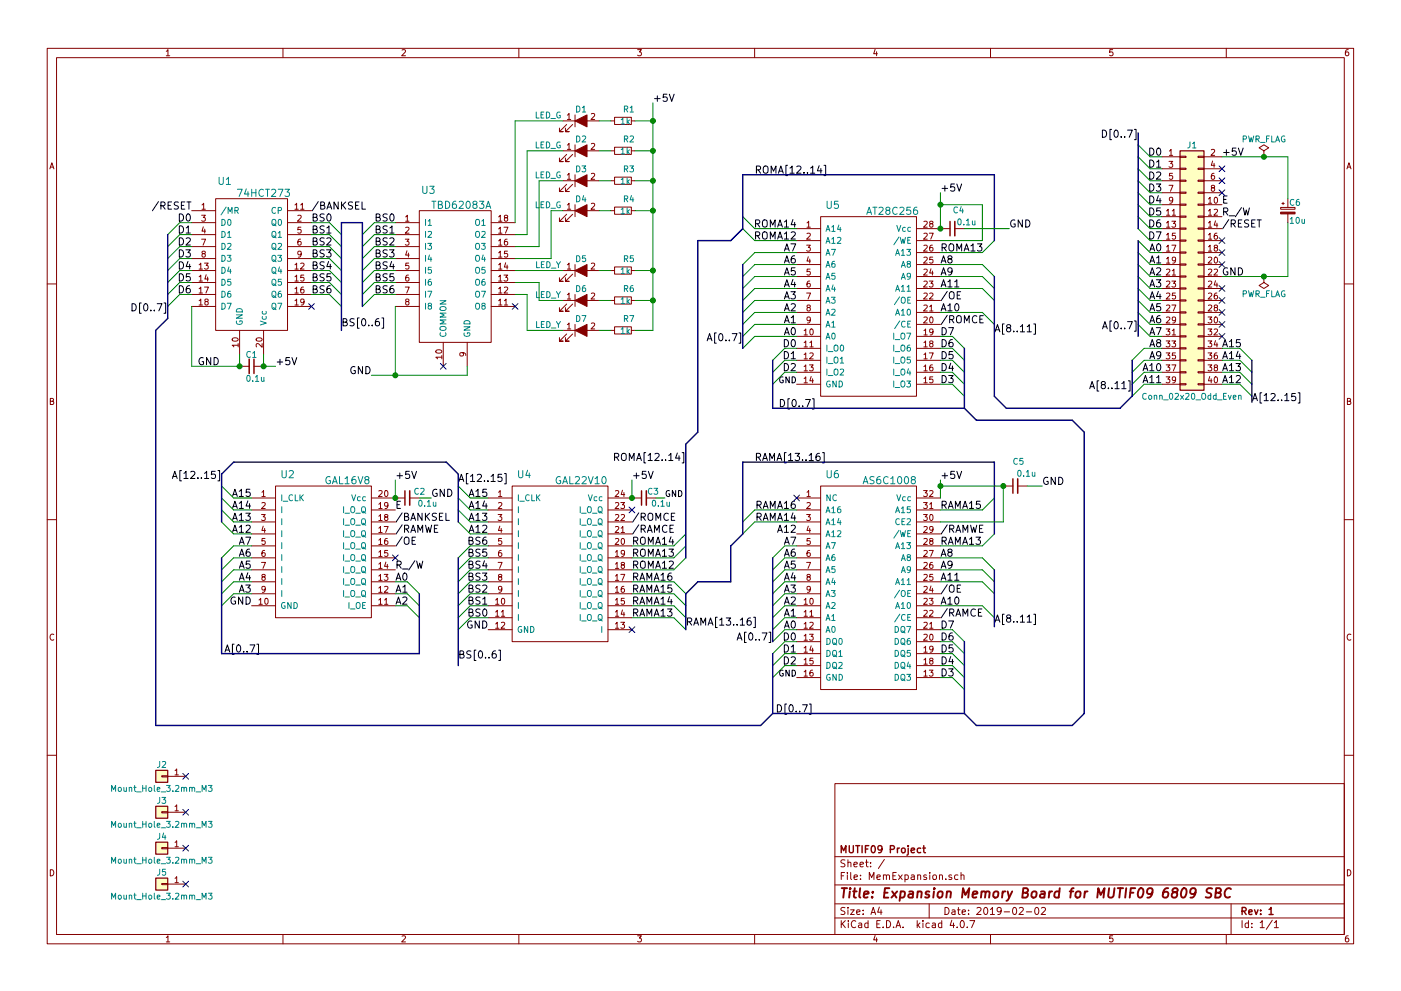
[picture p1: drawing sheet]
<svg xmlns="http://www.w3.org/2000/svg" width="297mm" height="210mm" viewBox="0 0 297 210" stroke-linecap="round" stroke-linejoin="round" font-family="sans-serif">
<g fill="none" stroke="#840000" stroke-width=".21">
<path d="M10 10.3h277v189.9h-277zM12 12.2h273v186.1h-273zM35.3 10.9l.3-.4v1.3M35.3 11.8h.7M60 10.3v1.9M85.2 10.6l.5-.1 .3 .4-.8 .9h.8M110 10.3v1.9M135.2 10.5h.8l-.4 .5 .3 .1 .1 .2-.1 .4-.2 .1-.5-.1M160 10.3v1.9M185.5 10.5l-.3 .9h.8M185.9 11v.8M210 10.3v1.9"/>
<path d="M235.9 10.5h-.6v.6h.6l.1 .5-.3 .2-.4-.1M260 10.3v1.9M285.9 10.5l-.4 .1-.2 .2-.1 .8 .3 .2 .4-.1 .1-.4-.1-.2-.4-.1-.3 .3M10.6 35.8l.4-1.3 .4 1.3M10.7 35.5h.6M119.4 25.6h7.6M119.4 32h7.6M119.4 38.3h7.6M120.1 26.4l-1.5 1.5h.8h-.8v-.7M120.1 32.8l-1.5 1.5h.8h-.8v-.8M120.1 39.1l-1.5 1.5h.8h-.8v-.7M120.3 24.4l.3-.3v1.2"/>
<path d="M120.3 30.8l.3-.4v1.3M120.3 37.1l.3-.3v1.2M120.3 25.3h.7M120.3 31.7h.7M120.3 38h.7M121.4 26.4l-1.5 1.5h.7h-.7v-.7M121.4 32.8l-1.5 1.5h.7h-.7v-.8M121.4 39.1l-1.5 1.5h.7h-.7v-.7M121.9 24.4v2.5M121.9 30.7v2.6M121.9 37.1v2.5M125.4 24.2l.5-.1 .2 .3-.8 .9h.8"/>
<path d="M125.4 30.5l.5-.1 .2 .4-.8 .9h.8M125.4 36.9l.5-.1 .2 .3-.8 .9h.8M129.5 25.6h.8M129.5 32h.8M129.5 38.3h.8M130.3 24.9h3.6v1.5h-3.6zM130.3 31.2h3.6v1.6h-3.6zM130.3 37.6h3.6v1.5h-3.6zM133.9 25.6h.7M133.9 32h.7M133.9 38.3h.7M246.4 38.3h3.8"/>
<path d="M246.4 33.3h3.8M246.4 35.8h3.8M247.9 34.2h.7l-.4 .5 .4 .1v.6l-.2 .1-.5-.1M247.9 39.3h.8l-.5 1.3M247.9 32l.4-.3v1.3M247.9 33h.7M248.6 36.8h-.6l-.1 .6h.7v.5l-.2 .1-.5-.1M250.2 38.2h1.3v.3h-1.3zM250.2 35.7h1.3v.2h-1.3zM250.2 33.1h1.3v.3h-1.3zM254 38.2h1.3v.3h-1.3zM254 35.7h1.3v.2h-1.3z"/>
<path d="M254 33.1h1.3v.3h-1.3zM255.3 38.3h3.8M255.3 33.3h3.8M255.3 35.8h3.8M256.8 31.8l.5-.1 .2 .3-.8 1h.8M257 39.8l-.2-.2 .1-.2h.6v.3l-.6 .2-.1 .2 .1 .4 .1 .1h.3l.2-.3v-.3l-.2-.2M257.1 34.2l-.3 .9h.8M257.4 36.8h-.4l-.1 .3-.1 .7 .2 .2 .5-.1-.1-.6h-.4l-.2 .2M257.4 34.6v.9M268 33.3h.1M268 32l1-.6-1-.7-1 .7 1 .6v1.3M285.6 35.8l.4-1.3 .4 1.3"/>
<path d="M285.7 35.5h.6M40.6 44.7h5.1M40.6 47.2h5.1M40.6 49.8h5.1M40.6 52.3h5.1M40.6 54.9h5.1M40.6 57.4h5.1M40.6 59.9h5.1M42.2 56.2l.4-.4v1.3M42.2 58.7l.4-.3v1.2M42.2 57.1h.7M42.2 59.6h.7"/>
<path d="M42.7 45.7h.8l-.4 .4 .4 .1v.6l-.2 .1-.6-.1M42.7 50.7h.9l-.5 1.3M42.8 43.5l.4-.4v1.3M42.8 44.4h.7M43.1 53.8l-.3-.2 .1-.3 .6 .1v.3l-.6 .2-.1 .2 .1 .3 .2 .2h.2l.2-.3v-.4l-.2-.1M43.1 48.1l-.3 .9h.8M43.4 55.8h.7l-.4 .5 .4 .1v.6l-.2 .1-.5-.1M43.4 48.6v.9M43.7 58.3l-.3 .9h.8M44 58.8v.8M45.7 42.2h15.3v27.9h-15.3zM61 44.7h5"/>
<path d="M61 47.2h5M61 49.8h5M61 52.3h5M61 54.9h5M61 57.4h5M61 59.9h5M62.5 43.5l.4-.4v1.3M62.5 56.2l.4-.4v1.3M62.5 58.7l.4-.3v1.2M62.5 44.4h.7M62.5 57.1h.7M62.5 59.6h.7"/>
<path d="M63.1 45.8l.5-.1 .3 .3-.8 .9h.8M63.7 50.7l-.3 .1-.2 .2-.1 .8 .3 .2 .4-.1-.1-.6-.3-.1-.3 .3M63.8 43.5l.3-.4v1.3M63.8 55.9l.4-.1 .3 .4-.8 .9h.8M63.8 44.4h.7M63.8 48.2h-.6l-.1 .6h.7v.5l-.2 .2-.5-.2M63.9 53.8l-.3 .3-.4-.1v-.6l.4-.1 .3 .2-.1 .7-.3 .4h-.3M64.4 58.4h-.6v.5h.6v.6l-.2 .1-.4-.1M83.8 47.2h5.1M83.8 49.8h5.1M83.8 52.3h5.1M83.8 54.9h5.1"/>
<path d="M83.8 57.4h5.1M83.8 59.9h5.1M85.9 50.7h.8l-.4 .5 .4 .1v.6l-.2 .1-.6-.1M86 46l.4-.3v1.2M86 48.3l.5-.1 .2 .4-.8 .9h.8M86 46.9h.7M86.3 53.2l-.3 .9h.8M86.6 58.4h-.4l-.1 .3-.1 .7 .2 .2 .5-.1-.1-.6-.4-.1-.2 .3M86.6 53.7v.9M86.7 55.8h-.6l-.1 .6h.7v.6l-.2 .1-.5-.1M88.9 44.7h15.2v27.9h-15.2zM104.1 47.2h5.1"/>
<path d="M104.1 49.8h5.1M104.1 52.3h5.1M104.1 54.9h5.1M104.1 57.4h5.1M104.1 59.9h5.1M105.7 58.7l.4-.3v1.2M105.7 56.2l.4-.4v1.3M105.7 53.6l.4-.3v1.3M105.7 51.1l.4-.4v1.3M105.7 48.6l.4-.4v1.3M105.7 46l.4-.3v1.2M105.7 57.1h.7"/>
<path d="M105.7 59.6h.7M105.7 46.9h.7M105.7 54.6h.7M105.7 52h.7M105.7 49.5h.7M106.9 58.4h.7l-.4 .4 .4 .1v.6l-.2 .1-.5-.1M106.9 48.2h.8l-.5 1.3M107.2 46.2l-.3-.2 .1-.2h.6v.3l-.6 .1-.1 .3 .1 .3 .2 .1h.2l.2-.2v-.4l-.2-.1M107.2 55.7l-.3 1h.8M107.5 50.7l-.3 .1-.2 .2-.1 .8 .3 .2 .4-.1-.1-.6-.3-.1-.3 .3M107.5 56.2v.9M107.6 53.3h-.6l-.1 .6h.7v.5l-.2 .2-.5-.2"/>
<path d="M119.4 44.7h7.6M119.4 57.4h7.6M120.1 45.5l-1.5 1.5h.8h-.8v-.8M120.1 58.2l-1.5 1.5h.8h-.8v-.8M120.3 43.5l.3-.4v1.3M120.3 56.2l.3-.4v1.3M120.3 44.4h.7M120.3 57.1h.7M121.4 45.5l-1.5 1.5h.7h-.7v-.8M121.4 58.2l-1.5 1.5h.7h-.7v-.8M121.9 43.4v2.6M121.9 56.1v2.6"/>
<path d="M125.4 43.2l.5-.1 .2 .4-.8 .9h.8M125.4 55.9l.5-.1 .2 .4-.8 .9h.8M129.5 44.7h.8M129.5 57.4h.8M130.3 43.9h3.6v1.6h-3.6zM130.3 56.6h3.6v1.6h-3.6zM133.9 44.7h.7M133.9 57.4h.7M168.9 58.7h5.1M168.9 56.1h5.1M168.9 53.6h5.1M168.9 51h5.1"/>
<path d="M168.9 48.5h5.1M171 52h.8l-.4 .5 .4 .1v.6l-.2 .1-.6-.1M171.1 47.3l.3-.4v1.3M171.1 49.6l.5-.1 .2 .3-.8 .9h.8M171.1 48.2h.7M171.4 54.5l-.3 .9h.8M171.7 59.6l-.4 .1-.2 .2v.7l.2 .3 .5-.1-.1-.6-.4-.1-.2 .2M171.7 55v.8M171.8 57.1h-.7v.6h.7v.5l-.2 .2-.5-.2M174 46h20.3v38.1h-20.3zM194.3 58.7h5.1M194.3 56.1h5.1"/>
<path d="M194.3 53.6h5.1M194.3 51h5.1M194.3 48.5h7.1M195.9 59.7l.5-.1 .2 .4-.8 .9h.8M195.9 57.2l.5-.1 .2 .3-.8 1h.8M195.9 54.7l.5-.1 .2 .3-.8 .9h.8M195.9 52.1l.5-.1 .2 .4-.8 .9h.8M195.9 49.6l.5-.1 .2 .3-.8 .9h.8M195.9 47l.5-.1 .2 .4-.8 .9h.8M197 59.6h.8l-.4 .5 .4 .1v.6l-.2 .1-.6-.1M197 49.5h.9l-.6 1.2M197.3 47.5l-.2-.3 .1-.2h.6v.3l-.6 .2-.1 .2 .1 .4 .1 .1h.3l.2-.3v-.3l-.2-.1"/>
<path d="M197.4 57l-.3 .9h.8M197.7 52l-.4 .1-.1 .2-.1 .7 .2 .3 .5-.1-.1-.7h-.4l-.2 .2M197.7 57.5v.9M197.8 54.6h-.6l-.1 .5h.7v.6l-.2 .1-.5-.1M202.4 48.5h2.1M246.4 58.7h3.8M246.4 56.1h3.8M246.4 53.6h3.8M246.4 51h3.8M246.4 48.5h3.8M246.4 40.9h3.8M246.4 43.4h3.8"/>
<path d="M246.4 46h3.8M247.3 44.7l.4-.3v1.3M247.3 57.2l.5-.1 .2 .3-.8 1h.8M247.3 47.3l.4-.4v1.3M247.3 59.7l.5-.1 .2 .4-.8 .9h.8M247.3 49.8l.4-.3v1.2M247.3 52.4l.4-.4v1.3M247.3 54.9l.4-.3v1.2M247.3 48.2h.7M247.3 45.7h.7M247.3 50.7h.7M247.3 53.3h.7"/>
<path d="M247.3 55.8h.7M248.5 46.9h.8l-.5 .5 .4 .1v.6l-.2 .1-.5-.1M248.5 59.6h.8l-.5 .5 .4 .1v.6l-.2 .1-.5-.1M248.5 52h.8l-.5 1.3M248.5 44.7l.4-.3v1.3M248.5 57.4l.4-.3v1.3M248.5 45.7h.8M248.5 58.4h.8M248.6 42.4l-.2 .2h-.4v-.6l.4-.1 .2 .2v.7l-.3 .3h-.3M249.2 49.5h-.6l-.1 .6h.7v.5l-.2 .1-.5-.1M249.3 55.1l-.3 .2h-.4v-.6l.4-.1 .3 .2-.1 .7-.3 .3h-.3M250.2 58.5h1.3v.3h-1.3z"/>
<path d="M250.2 56h1.3v.3h-1.3zM250.2 53.5h1.3v.2h-1.3zM250.2 50.9h1.3v.3h-1.3zM250.2 48.4h1.3v.2h-1.3zM250.2 45.8h1.3v.3h-1.3zM250.2 43.3h1.3v.3h-1.3zM250.2 40.8h1.3v.2h-1.3zM254 58.5h1.3v.3h-1.3zM254 56h1.3v.3h-1.3zM254 53.5h1.3v.2h-1.3zM254 50.9h1.3v.3h-1.3zM254 48.4h1.3v.2h-1.3z"/>
<path d="M254 45.8h1.3v.3h-1.3zM254 43.3h1.3v.3h-1.3zM254 40.8h1.3v.2h-1.3zM255.3 58.7h3.8M255.3 56.1h3.8M255.3 53.6h3.8M255.3 51h3.8M255.3 48.5h3.8M255.3 40.9h3.8M255.3 43.4h3.8M255.3 46h3.8M256.2 42.2l.4-.3v1.2"/>
<path d="M256.2 54.7l.5-.1 .2 .3-.8 .9h.8M256.2 44.7l.4-.3v1.3M256.2 57.2l.5-.1 .2 .3-.8 1h.8M256.2 47.3l.4-.4v1.3M256.2 59.7l.5-.1 .2 .4-.8 .9h.8M256.2 49.8l.4-.3v1.2M256.2 52.4l.4-.4v1.3M256.2 48.2h.7M256.2 43.1h.7M256.2 45.7h.7M256.2 50.7h.7M256.2 53.3h.7"/>
<path d="M257.4 44.5l.5-.1 .2 .3-.7 1h.7M257.4 57.2l.5-.1 .2 .3-.7 1h.7M257.5 42l.2-.1a.67 .67 0 0 1 .5 .6 .67 .67 0 0 1-.5 .6l-.3-.5zM257.5 54.7l.2-.1a.67 .67 0 0 1 .5 .6 .67 .67 0 0 1-.5 .6l-.3-.5zM257.7 52.5l-.3-.2 .1-.2h.6v.3l-.6 .2-.1 .2 .1 .4 .2 .1h.2l.2-.3v-.3l-.2-.2M257.7 46.9l-.3 .9h.8M257.7 59.6l-.3 .9h.8M258 49.5h-.3l-.2 .3-.1 .7 .3 .2 .4-.1-.1-.6h-.3l-.3 .2M258 47.3v.9M268 58.7h.1M268 58.7v1.2l-1 .7 1 .6 1-.6-1-.7M271.5 44h3.1v.4h-3.1z"/>
<path d="M271.8 43.2h.5M272 42.9v.5M273 42.2v1.8M273 45.4v1.8M10 60.2h2M40.6 62.5h5.1M40.6 65h5.1M42.2 61.3l.4-.4v1.3M42.2 63.8l.4-.4v1.3M42.2 62.2h.7M42.2 64.7h.7M43.4 60.9h.8l-.5 1.3"/>
<path d="M43.7 64l-.3-.3 .1-.2h.6v.3l-.6 .2-.1 .2 .1 .4 .2 .1h.2l.2-.2v-.4l-.2-.1M49.3 71.9a.76 .76 0 0 1 1.2 .2 .74 .74 0 0 1-1.3-.1zM50.5 73.2h-1.3l.4 .4M50.5 72.9v.7M50.8 70.1v5.1M50.8 77.7h2M53.8 77.7h2.1M54.4 71.9a.76 .76 0 0 1 1.2 .2 .74 .74 0 0 1-1.3-.1zM55.6 72.9v.8l-.9-.8-.4 .2 .1 .5M55.9 70.1v5.1M61 62.5h5M61 65h5"/>
<path d="M62.5 61.3l.4-.4v1.3M62.5 63.8l.4-.4v1.3M62.5 62.2h.7M62.5 64.7h.7M64.3 60.9l-.3 .1-.2 .2v.7l.2 .3 .4-.2-.1-.6h-.3l-.2 .2M64.5 64l-.3 .2h-.3l-.1-.7 .4-.1 .3 .3-.1 .7-.3 .3h-.2M83.8 62.5h5.1M83.8 65h5.1M85.9 60.9h.9l-.6 1.3M86.2 64l-.2-.3 .1-.2h.6v.3l-.6 .2-.1 .2 .1 .4 .1 .1h.3l.2-.2v-.4l-.2-.1M92.5 74.4a.76 .76 0 0 1 1.2 .2 .74 .74 0 0 1-1.3-.1zM93.7 75.8h-1.3l.4 .3"/>
<path d="M93.7 75.4v.7M94 72.6v5.1M98 74.8l.3 .3-.1 .3-.6 .1-.1-.4 .2-.3 .8 .1 .3 .3v.2M99.1 72.6v5.1M104.1 62.5h5.1M104.1 65h5.1M105.7 63.8l.4-.4v1.3M105.7 61.3l.4-.4v1.3M105.7 62.2h.7M105.7 64.7h.7M106.9 63.8l.4-.4v1.3M106.9 61l.5-.1 .2 .4-.7 .9h.7"/>
<path d="M106.9 64.7h.7M119.4 63.7h7.6M119.4 70.1h7.6M120.1 64.5l-1.5 1.5h.8h-.8v-.7M120.1 70.9l-1.5 1.5h.8h-.8v-.8M120.3 62.5l.3-.3v1.2M120.3 68.9l.3-.4v1.3M120.3 63.4h.7M120.3 69.8h.7M121.4 64.5l-1.5 1.5h.7h-.7v-.7M121.4 70.9l-1.5 1.5h.7h-.7v-.8M121.9 62.5v2.5"/>
<path d="M121.9 68.8v2.6M125.4 62.3l.5-.1 .2 .3-.8 .9h.8M125.4 68.6l.5-.1 .2 .4-.8 .9h.8M129.5 63.7h.8M129.5 70.1h.8M130.3 63h3.6v1.5h-3.6zM130.3 69.3h3.6v1.6h-3.6zM133.9 63.7h.7M133.9 70.1h.7M168.9 63.7h5.1M168.9 68.8h5.1M168.9 66.3h5.1"/>
<path d="M168.9 79h5.1M168.9 61.2h5.1M168.9 76.4h5.1M168.9 73.9h5.1M168.9 71.4h5.1M170.5 77.8l.3-.4v1.3M170.5 70.1l.3-.3v1.3M170.5 72.7l.3-.4v1.3M170.5 75.2l.3-.3v1.2M170.5 78.7h.7M170.5 76.1h.7M170.5 73.6h.7"/>
<path d="M170.5 71.1h.7M171 62.2h.9l-.6 1.2M171.3 65.2l-.2-.2v-.2h.7v.3l-.6 .2-.1 .2v.4l.2 .1h.3l.2-.3v-.3l-.2-.2M171.6 77.4h.8l-.4 .5 .4 .1v.6l-.2 .1-.6-.1M171.7 72.7l.4-.4v1.3M171.7 75l.5-.1 .2 .3-.8 .9h.8M171.7 73.6h.7M171.8 67.8l-.2 .2h-.4l-.1-.6 .5-.1 .2 .2v.7l-.4 .3h-.2M171.8 69.9l.2-.1a.67 .67 0 0 1 .4 .6 .67 .67 0 0 1-.4 .7l-.3-.5zM172 79.9l-.3 .9h.8M194.3 63.7h5.1M194.3 68.8h5.1"/>
<path d="M194.3 66.3h5.1M194.3 79h5.1M194.3 61.2h5.1M194.3 76.4h5.1M194.3 73.9h5.1M194.3 71.4h5.1M195.9 67.4l.5-.1 .2 .3-.8 .9h.8M195.9 64.8l.5-.1 .2 .4-.8 .9h.8M195.9 62.3l.5-.1 .2 .3-.8 .9h.8M195.9 75.2l.3-.3v1.2M195.9 72.7l.3-.4v1.3M195.9 70.1l.3-.3v1.3"/>
<path d="M195.9 77.8l.3-.4v1.3M195.9 78.7h.7M195.9 76.1h.7M195.9 73.6h.7M195.9 71.1h.7M197 74.9h.9l-.6 1.2M197.1 65.1l.4-.4v1.3M197.1 62.3l.5-.1 .2 .3-.8 .9h.8M197.1 66h.7M197.2 67.4l.2-.1a.67 .67 0 0 1 .4 .6 .67 .67 0 0 1-.4 .6l-.3-.5zM197.3 72.9l-.2-.3 .1-.2h.6v.3l-.6 .2-.1 .2 .1 .4 .1 .1h.3l.2-.3v-.3l-.2-.1M197.7 77.4l-.4 .1-.1 .2-.1 .7 .2 .3 .5-.1-.1-.7h-.4l-.2 .2"/>
<path d="M197.8 80h-.6l-.1 .5h.7v.6l-.2 .1-.5-.1M197.8 70.3l-.2 .3-.4-.1v-.6l.4-.1 .2 .2v.8l-.3 .3h-.3M246.4 63.7h3.8M246.4 68.8h3.8M246.4 66.3h3.8M246.4 79h3.8M246.4 61.2h3.8M246.4 76.4h3.8M246.4 73.9h3.8M246.4 71.4h3.8M247.2 69.8h.8l-.4 .5 .4 .1v.5l-.2 .2-.6-.2M247.2 72.3h.8l-.4 .5 .4 .1v.6l-.2 .1-.6-.1"/>
<path d="M247.2 74.9h.8l-.4 .5 .4 .1v.5l-.2 .1-.6-.1M247.2 77.4h.8l-.4 .5 .4 .1v.6l-.2 .1-.6-.1M247.2 80h.8l-.4 .4 .4 .1v.6l-.2 .1-.6-.1M247.3 62.3l.5-.1 .2 .3-.8 .9h.8M247.3 64.8l.5-.1 .2 .4-.8 .9h.8M247.3 67.4l.5-.1 .2 .3-.8 .9h.8M248.5 72.3h.8l-.5 .5 .4 .1v.6l-.2 .1-.5-.1M248.5 64.7h.8l-.5 1.3M248.5 77.4h.8l-.5 1.3M248.5 70.1l.4-.3v1.3M248.5 71.1h.8M249.2 62.2h-.6l-.1 .6h.7v.5l-.2 .1-.5-.1"/>
<path d="M249.2 74.9h-.6l-.1 .6h.7v.5l-.2 .1-.5-.1M249.3 67.8l-.3 .2h-.4v-.6l.4-.1 .3 .2-.1 .7-.3 .3h-.3M250.2 78.9h1.3v.2h-1.3zM250.2 76.3h1.3v.3h-1.3zM250.2 73.8h1.3v.2h-1.3zM250.2 71.2h1.3v.3h-1.3zM250.2 68.7h1.3v.3h-1.3zM250.2 66.2h1.3v.2h-1.3zM250.2 63.6h1.3v.3h-1.3zM250.2 61.1h1.3v.2h-1.3zM254 78.9h1.3v.2h-1.3zM254 76.3h1.3v.3h-1.3z"/>
<path d="M254 73.8h1.3v.2h-1.3zM254 71.2h1.3v.3h-1.3zM254 68.7h1.3v.3h-1.3zM254 66.2h1.3v.2h-1.3zM254 63.6h1.3v.3h-1.3zM254 61.1h1.3v.2h-1.3zM255.3 63.7h3.8M255.3 68.8h3.8M255.3 66.3h3.8M255.3 79h3.8M255.3 61.2h3.8M255.3 76.4h3.8"/>
<path d="M255.3 73.9h3.8M255.3 71.4h3.8M256.1 67.3h.8l-.4 .4 .4 .1v.6l-.2 .1-.6-.1M256.1 69.8h.8l-.4 .5 .4 .1v.5l-.2 .2-.6-.2M256.1 72.3h.8l-.4 .5 .4 .1v.6l-.2 .1-.6-.1M256.1 74.9h.8l-.4 .5 .4 .1v.5l-.2 .1-.6-.1M256.1 77.4h.8l-.4 .5 .4 .1v.6l-.2 .1-.6-.1M256.2 62.3l.5-.1 .2 .3-.8 .9h.8M256.2 64.8l.5-.1 .2 .4-.8 .9h.8M256.5 79.9l-.3 .9h.8M257.4 69.9l.5-.1 .2 .3-.7 1h.7M257.5 67.4l.2-.1a.67 .67 0 0 1 .5 .6 .67 .67 0 0 1-.5 .6l-.3-.5z"/>
<path d="M257.7 65.2l-.3-.2 .1-.2h.6v.3l-.6 .2-.1 .2 .1 .4 .2 .1h.2l.2-.3v-.3l-.2-.2M257.7 77.9l-.3-.2 .1-.2h.6v.3l-.6 .2-.1 .2 .1 .4 .2 .1h.2l.2-.3v-.3l-.2-.2M257.7 72.3l-.3 .9h.8M258 62.2h-.3l-.2 .3-.1 .7 .3 .2 .4-.1-.1-.6h-.3l-.3 .2M258 74.9h-.3l-.2 .3-.1 .7 .3 .2 .4-.1-.1-.6h-.3l-.3 .2M258 60v.9M258 72.7v.9M285 60.2h2M10.7 85.1h.5l.1-.5-.6-.1v1.3h.5l.2-.4-.3-.3M168.9 81.5h5.1M170.5 80.3l.3-.3v1.2M170.5 81.2h.7"/>
<path d="M172.3 80.4v.8M194.3 81.5h5.1M195.9 80.3l.3-.3v1.2M195.9 81.2h.7M246.4 81.5h3.8M249.3 80.5l-.3 .2h-.4v-.6l.4-.1 .3 .2-.1 .7-.3 .3h-.3M250.2 81.4h1.3v.3h-1.3zM254 81.4h1.3v.3h-1.3zM255.3 81.5h3.8M256.8 80.4v.8M257.5 80.1l.2-.1a.67 .67 0 0 1 .5 .6 .67 .67 0 0 1-.5 .6l-.3-.5zM285.7 85.1h.5l.1-.5-.6-.1v1.3h.5l.2-.4-.3-.3"/>
<path d="M10 110.3h2M53.3 105.7h5.1M53.3 118.4h5.1M53.3 115.8h5.1M53.3 113.3h5.1M53.3 110.7h5.1M53.3 108.2h5.1M55.4 109.2h.8l-.4 .4 .4 .1v.6l-.2 .1-.6-.1M55.4 119.3h.9l-.5 1.3M55.5 104.4l.4-.3v1.3M55.5 106.7l.5-.1 .2 .4-.8 .9h.8M55.5 105.4h.7"/>
<path d="M55.8 111.6l-.3 .9h.8M56.1 116.8h-.3l-.2 .3-.1 .7 .3 .3 .4-.2-.1-.6h-.3l-.3 .2M56.1 112.1v.9M56.2 114.2h-.6l-.1 .6h.7v.6l-.2 .1-.5-.1M58.4 103.1h20.3v28h-20.3zM78.7 105.7h7.2M78.7 118.4h5.1M78.7 115.8h5.1M78.7 113.3h5.1M78.7 110.7h5.1M78.7 108.2h5.1M80.3 104.2l.5-.1 .2 .3-.8 1h.8"/>
<path d="M80.3 119.7l.4-.4v1.3M80.3 117.1l.4-.3v1.3M80.3 114.6l.4-.4v1.3M80.3 112.1l.4-.4v1.3M80.3 109.5l.4-.3v1.2M80.3 107l.4-.4v1.3M80.3 118.1h.7M80.3 115.5h.7M80.3 113h.7M80.3 110.4h.7M80.3 107.9h.7M81.5 111.7h.8l-.5 1.3"/>
<path d="M81.6 104.2l.2-.1a.67 .67 0 0 1 .5 .6 .67 .67 0 0 1-.5 .7l-.3-.5zM81.8 109.7l-.3-.2 .1-.2h.6v.3l-.6 .1-.1 .3 .1 .3 .2 .1h.2l.2-.2v-.4l-.2-.1M81.8 119.2l-.3 1h.8M82.1 114.2l-.3 .1-.2 .2-.1 .8 .3 .2 .4-.1-.1-.6-.3-.1-.3 .3M82.1 119.7v.9M82.2 116.8h-.6l-.1 .6h.7v.5l-.2 .2-.5-.2M82.2 107.2l-.2 .2-.4-.1v-.6l.4-.1 .2 .3v.7l-.3 .3h-.3M86.9 105.7h2M103.5 105.7h5.1M103.5 118.4h5.1M103.5 115.8h5.1M103.5 113.3h5.1"/>
<path d="M103.5 110.7h5.1M103.5 108.2h5.1M105.6 109.2h.8l-.4 .4 .3 .1v.6l-.1 .1-.6-.1M105.6 119.3h.9l-.6 1.3M105.7 104.4l.3-.3v1.3M105.7 106.7l.5-.1 .2 .4-.8 .9h.8M105.7 105.4h.7M106 111.6l-.3 .9h.8M106.3 116.8h-.4l-.2 .3v.7l.2 .3 .4-.2v-.6h-.4l-.2 .2M106.3 112.1v.9M106.3 114.2h-.6v.6h.6v.6l-.1 .1-.5-.1M108.6 103.1h20.3v33h-20.3z"/>
<path d="M128.9 105.7h7.1M128.9 118.4h5.1M128.9 115.8h5.1M128.9 113.3h5.1M128.9 110.7h5.1M128.9 108.2h5.1M130.5 114.3l.5-.1 .2 .4-.8 .9h.8M130.5 111.8l.5-.1 .2 .4-.8 .9h.8M130.5 109.3l.5-.1 .2 .3-.8 .9h.8M130.5 106.7l.5-.1 .2 .4-.8 .9h.8M130.5 104.2l.5-.1 .2 .3-.8 1h.8M130.5 119.7l.3-.4v1.3"/>
<path d="M130.5 117.1l.3-.3v1.3M130.5 118.1h.7M131.6 106.6h.8l-.4 .5 .4 .1v.6l-.2 .1-.6-.1M131.7 112.1l.4-.4v1.3M131.7 109.3l.5-.1 .2 .3-.8 .9h.8M131.7 113h.7M131.8 114.3l.2-.1a.67 .67 0 0 1 .4 .7 .67 .67 0 0 1-.4 .6l-.3-.5zM131.9 119.9l-.2-.3v-.2h.7v.3l-.6 .2-.1 .2v.4l.2 .1h.3l.2-.3v-.3l-.2-.1M132 104l-.3 .9h.8M132.3 104.5v.9M132.4 117.3l-.2 .3-.4-.1-.1-.6 .5-.1 .2 .2v.7l-.3 .4h-.3M137 105.7h2.1"/>
<path d="M168.9 105.7h5.1M168.9 118.4h5.1M168.9 115.8h5.1M168.9 113.3h5.1M168.9 110.7h5.1M168.9 108.2h5.1M171 109.2h.8l-.4 .4 .4 .1v.6l-.2 .1-.6-.1M171 119.3h.9l-.6 1.3M171.1 104.4l.3-.3v1.3M171.1 106.7l.5-.1 .2 .4-.8 .9h.8M171.1 105.4h.7M171.4 111.6l-.3 .9h.8"/>
<path d="M171.7 116.8h-.4l-.2 .3v.7l.2 .3 .5-.2-.1-.6h-.4l-.2 .2M171.7 112.1v.9M171.8 114.2h-.7v.6h.7v.6l-.2 .1-.5-.1M174 103.1h20.3v43.2h-20.3zM194.3 105.7h5.1M194.3 118.4h5.1M194.3 115.8h5.1M194.3 113.3h5.1M194.3 110.7h5.1M194.3 108.2h5.1M195.8 109.2h.8l-.4 .4 .3 .1v.6l-.1 .1-.6-.1M195.8 106.6h.8l-.4 .5 .3 .1v.6l-.1 .1-.6-.1"/>
<path d="M195.8 104.1h.8l-.4 .5 .3 .1v.5l-.1 .2-.6-.2M195.9 119.4l.5-.1 .2 .4-.8 .9h.8M195.9 116.9l.5-.1 .2 .3-.8 1h.8M195.9 114.3l.5-.1 .2 .4-.8 .9h.8M195.9 111.8l.5-.1 .2 .4-.8 .9h.8M197 116.8h.9l-.6 1.3M197.1 107l.4-.4v1.3M197.1 104.2l.5-.1 .2 .3-.8 1h.8M197.1 107.9h.7M197.2 109.3l.2-.1a.67 .67 0 0 1 .4 .6 .67 .67 0 0 1-.4 .6l-.3-.4zM197.3 114.8l-.2-.3 .1-.2h.6v.3l-.6 .2-.1 .2 .1 .4 .1 .1h.3l.2-.2v-.4l-.2-.1M197.7 119.3l-.4 .1-.1 .2-.1 .7 .2 .3 .5-.1-.1-.6-.4-.1-.2 .2"/>
<path d="M197.8 112.2l-.2 .3-.4-.1v-.6l.4-.1 .2 .2v.8l-.3 .3h-.3M212.7 103.1h2.1M215.8 103.1h2M285 110.3h2M11.4 134.6a.58 .58 0 0 0-.8 .6 .58 .58 0 0 0 .8 .5M53.3 128.5h5.1M53.3 126h5.1M53.3 123.4h5.1M53.3 120.9h5.1M54.9 127.3l.4-.4v1.3M54.9 128.2h.7M55.8 122.4l-.3-.2 .1-.2h.6v.3l-.6 .1-.1 .3 .1 .3 .2 .1h.2l.2-.2v-.4l-.2-.1"/>
<path d="M56.2 124.9l-.2 .3-.4-.1v-.6l.4-.1 .2 .2v.8l-.3 .3h-.3M56.2 127l.2-.1a.67 .67 0 0 1 .5 .7 .67 .67 0 0 1-.5 .6l-.3-.5zM78.7 128.5h5.1M78.7 126h5.1M78.7 123.4h5.1M78.7 120.9h5.1M80.3 127.3l.4-.4v1.3M80.3 124.8l.4-.4v1.3M80.3 122.2l.4-.3v1.2M80.3 128.2h.7M80.3 125.7h.7M80.3 123.1h.7"/>
<path d="M80.3 120.6h.7M81.5 121.9h.7l-.4 .4 .4 .1v.6l-.2 .1-.5-.1M81.5 127.3l.4-.4v1.3M81.5 124.5l.5-.1 .2 .4-.7 .9h.7M81.5 128.2h.7M103.5 128.5h5.1M103.5 126h5.1M103.5 123.4h5.1M103.5 120.9h5.1M103.5 133.6h5.1M103.5 131.1h5.1M105.1 127.3l.3-.4v1.3"/>
<path d="M105.1 129.8l.3-.3v1.3M105.1 132.4l.3-.4v1.3M105.1 128.2h.7M105.1 133.3h.7M105.1 130.8h.7M105.9 122.4l-.2-.2v-.2h.6v.3l-.5 .1-.1 .3v.3l.2 .1h.3l.2-.2-.1-.4-.1-.1M106.3 129.8l.4-.3v1.3M106.3 132.1l.5-.1 .2 .4-.8 .9h.8M106.3 130.8h.7M106.4 124.9l-.2 .3-.4-.1-.1-.6 .5-.1 .2 .2-.1 .8-.3 .3h-.2M106.4 127l.2-.1a.67 .67 0 0 1 .4 .7 .67 .67 0 0 1-.4 .6l-.3-.5zM128.9 128.5h5.1"/>
<path d="M128.9 126h5.1M128.9 123.4h5.1M128.9 120.9h5.1M128.9 133.6h5.1M128.9 131.1h5.1M130.5 132.4l.3-.4v1.3M130.5 129.8l.3-.3v1.3M130.5 127.3l.3-.4v1.3M130.5 124.8l.3-.4v1.3M130.5 122.2l.3-.3v1.2M130.5 128.2h.7M130.5 125.7h.7"/>
<path d="M130.5 123.1h.7M130.5 120.6h.7M130.5 133.3h.7M130.5 130.8h.7M131.6 132h.8l-.4 .5 .4 .1v.6l-.2 .1-.6-.1M131.6 121.9h.9l-.6 1.2M132 129.4l-.3 .9h.8M132.3 124.4l-.4 .1-.2 .2v.7l.2 .3 .5-.2-.1-.6h-.4l-.2 .2M132.3 129.9v.9M132.4 126.9h-.7v.6h.7v.6l-.2 .1-.5-.1M168.9 128.5h5.1M168.9 126h5.1"/>
<path d="M168.9 123.4h5.1M168.9 120.9h5.1M168.9 133.6h5.1M168.9 131.1h5.1M168.9 136.1h5.1M168.9 138.7h5.1M170.5 134.9l.3-.3v1.2M170.5 137.5l.3-.4v1.3M170.5 127.3l.3-.4v1.3M170.5 129.8l.3-.3v1.3M170.5 132.4l.3-.4v1.3M170.5 140l.3-.4v1.3"/>
<path d="M170.5 128.2h.7M170.5 133.3h.7M170.5 135.8h.7M170.5 138.4h.7M170.5 130.8h.7M171.3 122.4l-.2-.2v-.2h.7v.3l-.6 .1-.1 .3v.3l.2 .1h.3l.2-.2v-.4l-.2-.1M171.6 134.6h.8l-.4 .4 .4 .1v.6l-.2 .1-.6-.1M171.7 129.8l.4-.3v1.3M171.7 132.1l.5-.1 .2 .4-.8 .9h.8M171.7 130.8h.7M171.8 124.9l-.2 .3-.4-.1-.1-.6 .5-.1 .2 .2v.8l-.4 .3h-.2M171.8 127l.2-.1a.67 .67 0 0 1 .4 .7 .67 .67 0 0 1-.4 .6l-.3-.5z"/>
<path d="M172 137l-.3 .9h.8M172.3 137.5v.9M172.4 139.6h-.6l-.1 .6h.7v.6l-.2 .1-.5-.1M194.3 128.5h5.1M194.3 126h5.1M194.3 123.4h5.1M194.3 120.9h5.1M194.3 133.6h5.1M194.3 131.1h5.1M194.3 136.1h5.1M194.3 138.7h5.1M195.9 132.1l.5-.1 .2 .4-.8 .9h.8"/>
<path d="M195.9 129.6l.5-.1 .2 .3-.8 1h.8M195.9 127l.5-.1 .2 .4-.8 .9h.8M195.9 124.5l.5-.1 .2 .4-.8 .9h.8M195.9 122l.5-.1 .2 .3-.8 .9h.8M195.9 134.7l.5-.1 .2 .3-.8 .9h.8M195.9 140l.3-.4v1.3M195.9 137.5l.3-.4v1.3M195.9 138.4h.7M197 126.9h.8l-.4 .5 .4 .1v.6l-.2 .1-.6-.1M197.1 132.4l.4-.4v1.3M197.1 129.6l.5-.1 .2 .3-.8 1h.8M197.1 133.3h.7"/>
<path d="M197.2 134.7l.2-.1a.67 .67 0 0 1 .4 .6 .67 .67 0 0 1-.4 .6l-.3-.4zM197.4 124.3l-.3 .9h.8M197.7 124.8v.9M197.8 121.9h-.6l-.1 .5h.7v.6l-.2 .1-.5-.1M197.8 137.6l-.2 .3-.4-.1v-.6l.4-.1 .2 .2v.8l-.3 .3h-.3M286.4 134.6a.58 .58 0 0 0-.8 .6 .58 .58 0 0 0 .8 .5M168.9 143.8h5.1M168.9 141.2h5.1M170.5 142.5l.3-.3v1.3M170.5 143.5h.7M170.5 140.9h.7M172.3 142.2h-.4l-.1 .3-.1 .7 .2 .3 .5-.2-.1-.6h-.4l-.2 .2"/>
<path d="M194.3 143.8h5.1M194.3 141.2h5.1M195.9 142.5l.3-.3v1.3M195.9 143.5h.7M195.9 140.9h.7M197 142.2h.8l-.4 .5 .4 .1v.5l-.2 .2-.6-.2M197.3 140.2l-.2-.3 .1-.2h.6v.3l-.6 .2-.1 .2 .1 .4 .1 .1h.3l.2-.2v-.4l-.2-.1M10 160.2h2M34.3 164.6h1.3v.2h-1.3zM34.3 172.2h1.3v.3h-1.3zM34.3 179.8h1.3v.3h-1.3zM35.6 164.7h3.8"/>
<path d="M35.6 172.3h3.8M35.6 180h3.8M37.1 163.5l.4-.4v1.3M37.1 171.1l.4-.3v1.2M37.1 178.7l.4-.3v1.2M37.1 164.4h.7M37.1 172h.7M37.1 179.6h.7M177 166.3h108v32h-108zM285 160.2h2M10.7 184.5a.65 .65 0 0 1 .7 .7 .65 .65 0 0 1-.7 .6zM34.3 187.4h1.3v.3h-1.3z"/>
<path d="M35.3 198.9l.3-.4v1.3M35.3 199.8h.7M35.6 187.6h3.8M37.1 186.4l.4-.4v1.3M37.1 187.3h.7M60 198.3v1.9M85.2 198.6l.5-.1 .3 .4-.8 .9h.8M110 198.3v1.9M135.2 198.5h.8l-.4 .5 .3 .1 .1 .2-.1 .4-.2 .1-.5-.1M160 198.3v1.9M177 194.8h108M177 191.8h108"/>
<path d="M177 187.8h108M177 181.8h108M178.4 195.3v1.5M178.4 185.8h.5M178.6 196l.6 .8M179.1 185.1h-.7v1.5M179.1 192.6l-.5-.1-.3 .3 .1 .3 .7 .4v.4l-.2 .1-.6-.1M179.1 182.5l-.5-.1-.3 .3 .1 .3 .7 .4v.4l-.2 .1-.6-.1M179.2 195.3l-.8 .9M179.7 185.1v.2M179.7 185.6v1M179.8 192.5v.2"/>
<path d="M179.8 183.1l.2-.2 .4 .1v.9M179.8 182.4v1.5M179.8 193v1M179.9 195.3v.2M179.9 195.8v1M180.3 193h.8l-.8 1h.8M180.4 185.1v1.3l.2 .2M181.1 183.4l.7-.1-.1-.3-.4-.1-.2 .2v.7h.6M181.1 186.1l.7-.1-.1-.3-.4-.1-.2 .2 .1 .7h.5M181.4 195.5a.71 .71 0 0 0-1 .5 .71 .71 0 0 0 .8 .8l.2-.1M181.6 193.5l.7-.1v-.3l-.4-.1-.3 .2 .1 .7h.6M182.1 195.9h.6v.9"/>
<path d="M182.3 183.4l.8-.1-.1-.3-.4-.1-.3 .2 .1 .7h.6M182.4 186.5v.1M182.4 185.7v.1M182.7 196.2l-.7 .3 .2 .3 .5-.1M183 193.9v.1M183 193.1v.1M183.5 182.9h.6M183.7 182.4v1.3l.4 .2M184 195.9l-.4-.1-.3 .3 .1 .6 .2 .1 .4-.1M184 195.3v1.5M184.3 186.6v-1.5l.5 1.1 .5-1.1v1.5M184.6 183.8v.1"/>
<path d="M184.6 183v.1M184.7 194l.4-1.5 .5 1.5M184.8 193.6h.7M185.5 198.5l-.3 .9h.8M185.9 199v.8M185.9 196h.5M185.9 186.1l.7-.1v-.3l-.4-.1-.3 .2 .1 .7h.6M186.4 192.5l-.3 1h.9M186.6 195.3h-.7v1.5h.7M186.8 193v1M187.2 196.7v.1M187.3 185.7l.2-.1 .4 .1v.9"/>
<path d="M187.3 185.6v1M187.5 182.3l-1.3 2M187.9 185.8l.3-.2 .3 .1 .1 .9M188 195.3a.76 .76 0 0 1 .8 .8 .76 .76 0 0 1-.8 .7zM189.3 185.8h.5M189.5 196.7v.1M190 196.8l.4-1.5 .6 1.5M190 185.1h-.7v1.5h.7M190.1 196.4h.7M190.5 185.6l.8 1M191.3 185.6l-.8 1M191.5 196.7v.1"/>
<path d="M191.9 185.7l.4-.1 .3 .3-.1 .6h-.6M191.9 185.6v1.5M193.2 185.7h.6l.1 .9M193.9 186l-.8 .3 .3 .3 .5-.1M194.5 195.3v1.5M194.6 185.7l.2-.1 .3 .1 .1 .9M194.6 185.6v1M194.6 196.3l.4 .5M195 195.8l-.5 .6M195.7 195.3v.2M195.7 195.8v1M196.4 185.7l-.3-.1-.3 .2 .1 .2 .5 .2v.3h-.6"/>
<path d="M197 191.8v3M197 195.9l-.4-.1-.3 .3 .1 .6 .2 .1 .4-.1M197.1 185.1v.2M197.1 185.6v1M197.7 195.9h.6v.9M197.8 185.7l.2-.1 .5 .1 .1 .6-.2 .2-.4 .1-.2-.1zM198.3 196.2l-.7 .3 .2 .3 .5-.1M199.2 185.7l.2-.1 .4 .1v.9M199.2 185.6v1M199.7 195.9l-.5-.1-.2 .3v.6l.2 .1 .5-.1M199.7 195.3v1.5M200.4 192.5a.76 .76 0 0 1 .8 .8 .76 .76 0 0 1-.8 .7z"/>
<path d="M200.5 186.5v.1M201.8 185.7l-.4-.1-.2 .2v.2l.6 .2v.3h-.6M201.8 195.2l-.4 1.1h1M201.9 193.1h.5l.1 .9M202.2 195.8v1M202.5 193.4l-.7 .3 .2 .3 .5-.1M202.9 196.7v.1M203 193h.6M203.1 185.7l-.4-.1-.3 .3 .1 .6 .2 .1 .4-.1M203.2 192.5v1.3l.4 .2M203.8 185.7l.2-.1 .3 .1 .1 .9M203.8 185.1v1.5"/>
<path d="M203.8 195.4l.1-.1a.8 .8 0 0 1 .6 .8 .8 .8 0 0 1-.6 .7 .97 .97 0 0 1-.1-1.4zM204 193.5l.7-.1-.1-.3-.4-.1-.2 .2 .1 .7h.5M205.1 196.7v.1M205.4 193.9v.1M205.4 193.1v.1M205.6 195.3h1.1l-.7 1.5M207.1 192.7l.6-.2 .3 .5-.9 1h.9M208.7 192.7l.2-.2a.8 .8 0 0 1 .5 .8 .8 .8 0 0 1-.5 .7l-.3-.5zM210 193l.4-.5v1.5M210 194h.8M210 198.3v1.9M212.3 193.2l-.3 .3h-.3l-.3-.3v-.4l.3-.3h.3l.3 .3a1.01 1.01 0 0 1-.5 1.2h-.2"/>
<path d="M212.9 193.5h1.1M214.8 192.7l.2-.2a.8 .8 0 0 1 .6 .8 .8 .8 0 0 1-.6 .7l-.3-.5zM216.1 192.7l.6-.2 .3 .5-1 1h1M217.6 193.5h1.1M219.5 192.7l.2-.2a.8 .8 0 0 1 .6 .8 .8 .8 0 0 1-.6 .7l-.3-.5zM220.8 192.7l.6-.2 .3 .5-1 1h1M235.9 198.5h-.6v.7l.6-.1 .1 .5-.3 .2-.4-.1M260 198.3v1.9M261 191.8v6.5M263.3 195.3v1.5M264.7 195.9l-.4-.1-.3 .3 .1 .6 .2 .1 .4-.1M264.7 195.3v1.5"/>
<path d="M265.4 196.7v.1M265.4 195.9v.1M267.2 195.8l.4-.5v1.5M267.2 196.8h.8M269.7 195.2l-1.2 2M270.2 195.8l.4-.5v1.5M270.2 196.8h.8M285.7 184.5a.65 .65 0 0 1 .7 .7 .65 .65 0 0 1-.7 .6zM285.9 198.5l-.4 .1-.2 .3-.1 .7 .3 .2 .4-.1 .1-.4-.1-.2-.4-.1-.3 .3"/>
</g>
<g fill="none" stroke="#840000" stroke-width=".3">
<path d="M201.4 47v3M53.8 76.2v3M85.9 104.1v3.1M136 104.1v3.1M214.8 101.6v3M180.1 179.4v1.2l.2 .3h.3l.3-.3v-1.2M181.4 179.4h.9M181.8 179.4v1.5M182.8 179.4v1.5M184.2 179.4h-.7v1.5M184.9 179.6l.2-.2a.8 .8 0 0 1 .5 .8 .8 .8 0 0 1-.5 .7l-.4-.5zM190.3 179.9v1"/>
<path d="M190.7 179.9l-.4 .3M192.6 179.9v1.3l-.3 .2M192.6 179.4v.2M195.7 179.9h.5M195.9 179.4v1.3l.3 .2M178.4 180.9v-1.5l.5 1.1 .4-1.1v1.5M183.5 180.1h.5M187 180.1l-.3 .3h-.3l-.3-.3v-.4l.3-.3h.3l.3 .3a1.01 1.01 0 0 1-.4 1.2h-.3M188.8 180.2l.7-.1 .1-.2v-.3l-.2-.2h-.6v1.5M191.2 180.1l.2-.2 .4 .2 .1 .5-.1 .2-.4 .1-.2-.1zM193.2 180.4l.7-.1v-.3l-.5-.1-.2 .2 .1 .7h.6M195.2 180l-.4-.1-.3 .3 .1 .6 .2 .1 .4-.1"/>
<path d="M263.3 193.3l.8-.1 .1-.2-.1-.3-.2-.2h-.6v1.5M263.7 193.3l.5 .7M264.8 193.5l.7-.1-.1-.3-.4-.1-.2 .2v.7h.6M266 193l.3 1 .4-1M267.3 193.9v.1M267.3 193.1v.1M269.1 193l.4-.5v1.5M269.1 194h.8"/>
</g>
<g fill="none" stroke="#840000" stroke-width=".41">
<path d="M178.5 188.4h1.1M179 188.4l-.2 2M180.2 189.1l-.2 1.3M180.3 188.4l-.1 .2 .2-.1-.1-.1-.1 .2M180.9 189.1h.7M181.2 188.4l-.2 1.8 .1 .1 .4 .1M182.4 188.4l-.2 1.8 .2 .2M183.2 189.8l.9-.2v-.4l-.6-.1-.3 .3v.9h.7M184.9 190.3v.1M185.1 189.2l-.1 .2-.1-.1 .2-.1-.1 .2M187.5 189.4h.7M188.6 188.4h-1l-.2 2h.9"/>
<path d="M189.2 189.1l.9 1.3M190.2 189.1l-1.2 1.3M191 189.2l.5-.1 .3 .2-.1 1a.67 .67 0 0 1-.9 0M191 189.1l-.3 2M192.8 189.2h.7v1.2M193.6 189.6l-.7 .1a.4 .4 0 0 0-.3 .3 .4 .4 0 0 0 .2 .4l.7-.1M194.6 189.3l.3-.2 .5 .1-.1 1.2M194.6 189.1l-.2 1.3M197.1 189.2l-.5-.1-.4 .4 .3 .3 .5 .1v.3l-.1 .1h-.8M198 189.1l-.1 1.3M198.1 188.4v.2l.1-.1-.1-.1v.2M199 189.3l.3-.2 .5 .2v.8l-.4 .3-.6-.1z"/>
<path d="M200.8 189.3l.3-.2 .4 .1v1.2M200.8 189.1l-.2 1.3M204 190.4l.2-2 .5 1.5 .8-1.5-.2 2M206.2 189.8l1-.2v-.4l-.6-.1-.3 .3-.1 .9h.8M208.1 189.3l.3-.2 .5 .1-.1 1.2M208.1 189.1l-.1 1.3M209 189.4a.52 .52 0 0 1 .8-.2l-.1 1.2M210.8 189.3l.3-.2 .5 .2v.8l-.4 .3-.6-.1zM212.6 189.1l-.2 1.3M213.2 189.1l-.4 .1-.3 .3M213.6 189.1l.4 1.3M214.6 189.1l-.9 1.8-.3 .2"/>
<path d="M216.9 189.4l.8-.1a.46 .46 0 0 0 .3-.5 .46 .46 0 0 0-.4-.4h-.6l-.3 2h.8l.3-.1 .2-.5-.5-.4M218.9 189.3l.3-.2 .5 .2v.8l-.4 .3-.6-.1zM220.7 189.2h.8l-.1 1.2M221.5 189.6l-.7 .1a.4 .4 0 0 0-.3 .3 .4 .4 0 0 0 .2 .4l.7-.1M222.5 189.1l-.1 1.3M223.1 189.1l-.4 .1-.2 .3M224.6 189.2l-.2-.1a.67 .67 0 0 0-.8 .4v.8l.3 .1 .6-.1M224.7 188.4l-.2 2M226.8 189.1h.8M227.6 188.4l-.3 .1-.2 .2-.2 1.7M228.2 189.3l.3-.2 .6 .2-.1 .8-.4 .3-.5-.1zM230 189.1l-.1 1.3"/>
<path d="M230.6 189.1l-.4 .1-.2 .3M232.6 190.4l.3-2 .4 1.5 .9-1.5-.2 2M235.2 188.4l-.3 1.7 .4 .3a.67 .67 0 0 0 .8-.3l.2-1.7M237 188.4h1.1M237.5 188.4l-.2 2M238.8 188.4l-.2 2M239.6 189.4h.7M240.7 188.4h-.9l-.3 2M241.6 188.6l.1-.1a.45 .45 0 0 1 .7 .3v.9l-.3 .6-.3 .1-.4-.1a1.65 1.65 0 0 1 .2-1.7zM244.3 189.3l-.2 .3-.6 .1-.3-.4 .1-.5a.66 .66 0 0 1 .9-.3l.1 .1a1.5 1.5 0 0 1-.7 1.8h-.3M247.7 188.4a.93 .93 0 0 0-1.1 .9v1l.6 .1 .4-.3 .1-.5-.3-.4a.69 .69 0 0 0-.8 .4M248.9 189.3l-.3-.2v-.3a.66 .66 0 0 1 1-.3l.1 .3-.1 .3-.7 .2-.4 .4v.6l.6 .1a.68 .68 0 0 0 .4-1l-.2-.1"/>
<path d="M250.7 188.6l.1-.1a.45 .45 0 0 1 .7 .3v.9l-.2 .6-.3 .1-.5-.1a1.65 1.65 0 0 1 .2-1.7zM253.5 189.3l-.2 .3-.6 .1-.4-.4 .1-.5a.66 .66 0 0 1 1-.3v.1a1.5 1.5 0 0 1-.6 1.8h-.4M257 188.5l-.8-.1-.3 .2v.6l.8 .4 .1 .5-.4 .3-.8-.1M257.8 189.4l.8-.1a.46 .46 0 0 0 .3-.5 .46 .46 0 0 0-.4-.4h-.6l-.3 2h.8l.3-.1 .2-.5-.5-.4M261 188.6a.87 .87 0 0 0-1 0 .87 .87 0 0 0-.4 1 .69 .69 0 0 0 .3 .8 .69 .69 0 0 0 .9-.1"/>
</g>
<g fill="none" stroke="#008484" stroke-width=".21">
<path d="M46.5 37.6v1.3l.3 .2h.2l.3-.2v-1.3M48 38l.4-.4v1.5M48 39.1h.9M89.6 39.5v1.3l.3 .2h.3l.3-.2v-1.3M91.1 39.5h.9l-.5 .6 .5 .3v.5l-.3 .1-.6-.1M113.7 23.8v1.2h.6M113.7 30.1v1.3h.6M113.7 36.5v1.2h.6M114.7 24.4h.4M114.7 30.7h.4M114.7 37.1h.4M115.3 23.8h-.6v1.2h.6"/>
<path d="M115.3 30.1h-.6v1.3h.6M115.3 36.5h-.6v1.2h.6M115.8 23.8a.64 .64 0 0 1 .8 .6 .64 .64 0 0 1-.8 .6zM115.8 30.1a.64 .64 0 0 1 .8 .7 .64 .64 0 0 1-.8 .6zM115.8 36.5a.64 .64 0 0 1 .8 .6 .64 .64 0 0 1-.8 .6zM116.8 25.1h1M116.8 31.5h1M116.8 37.8h1M118.7 23.8a.59 .59 0 0 0-.7 .6 .59 .59 0 0 0 .7 .6l.1-.5h-.2M118.7 30.2a.59 .59 0 0 0-.7 .5 .59 .59 0 0 0 .7 .6l.1-.5h-.2M118.7 36.5a.59 .59 0 0 0-.7 .6 .59 .59 0 0 0 .7 .6l.1-.5h-.2M122.3 22.5a.64 .64 0 0 1 .7 .6 .64 .64 0 0 1-.7 .7z"/>
<path d="M122.3 28.8a.64 .64 0 0 1 .7 .7 .64 .64 0 0 1-.7 .6zM122.3 35.2a.64 .64 0 0 1 .7 .6 .64 .64 0 0 1-.7 .7zM123.4 35.2h.8l-.5 .5 .4 .1v.5l-.1 .2-.6-.2M123.5 22.9l.3-.4v1.3M123.5 29l.5-.2 .2 .4-.8 .9h.8M123.5 23.8h.7M131.7 25.4l.4-.4v1.3M131.7 31.7l.4-.3v1.3M131.7 38.1l.4-.4v1.3M131.7 26.3h.7M131.7 32.7h.7M131.7 39h.7"/>
<path d="M132.4 23.2l.6-.1v-.5l-.6-.1v1.3M132.4 29.5l.6-.1v-.4l-.6-.2v1.3M132.4 35.9l.6-.1v-.5l-.6-.1v1.3M132.7 23.2l.4 .6M132.7 29.5l.4 .6M132.7 35.9l.4 .6M133 25v1.3M133 31.4v1.3M133 37.7v1.3M133.1 25.8l.4 .5M133.1 32.2l.4 .5M133.1 38.5l.4 .5"/>
<path d="M133.5 25.4l-.5 .5M133.5 31.8l-.5 .5M133.5 38.1l-.5 .5M133.5 35.2h.8l-.4 .5 .4 .1v.5l-.2 .2-.6-.2M133.6 22.9l.4-.4v1.3M133.6 29l.5-.2 .2 .4-.8 .9h.8M133.6 23.8h.7M252.3 30.1l-.1 1.1-.4 .2M252.9 30.5l.3-.4v1.3M252.9 31.4h.7M263.6 29.5l.6-.1v-.4l-.6-.2v1.3M264.7 28.8l.3 1.3 .3-.9 .2 .9 .3-1.3"/>
<path d="M266.3 29.5l.6-.1 .1-.4-.7-.2v1.3M266.6 29.5l.4 .6M267.3 30.2h.9M268.5 29.4h.5M269.1 28.8h-.6v1.3M269.6 28.8v1.3h.6M270.5 30.1l.4-1.3 .4 1.3M270.6 29.7h.6M272.4 28.9a.59 .59 0 0 0-.7 .6 .59 .59 0 0 0 .7 .5v-.4h-.2M47 46.6a.64 .64 0 0 1 .8 .6 .64 .64 0 0 1-.8 .6zM47 49.1a.64 .64 0 0 1 .8 .6 .64 .64 0 0 1-.8 .7zM47 51.6a.64 .64 0 0 1 .8 .7 .64 .64 0 0 1-.8 .6z"/>
<path d="M47 54.2a.64 .64 0 0 1 .8 .6 .64 .64 0 0 1-.8 .6zM47 56.7a.64 .64 0 0 1 .8 .6 .64 .64 0 0 1-.8 .7zM47 59.3a.64 .64 0 0 1 .8 .6 .64 .64 0 0 1-.8 .6zM48 43.9l-1.1 1.7M48.2 54.2h.8l-.5 .5 .4 .1v.5l-.2 .1-.5-.1M48.3 49.4l.3-.3v1.3M48.3 51.7l.4-.1 .3 .4-.8 .9h.8M48.3 50.4h.7M48.4 45.3v-1.3l.4 .9 .4-.9v1.3M48.4 46.7l.1-.1a.67 .67 0 0 1 .5 .6 .67 .67 0 0 1-.5 .6l-.2-.5zM48.5 56.6l-.2 1h.7M48.8 57.1v.9"/>
<path d="M48.9 59.3h-.6v.5h.6v.6l-.2 .1-.4-.1M49.8 44.7l.6-.1 .1-.5-.7-.1v1.3M50.1 44.7l.4 .6M50.3 40.2h1.1l-.7 1.5M52.2 40.1l-.4 1.1h1M52.6 40.7v1M53.4 40.2v1.5M53.4 40.9h.9M54.3 40.2v1.5M55.9 40.3a.72 .72 0 0 0-1.1 .5 .72 .72 0 0 0 .7 .9l.4-.2M56.3 40.2h.8M56.7 40.2v1.5"/>
<path d="M57.6 40.3l.6-.1 .3 .4-1 1.1h1M57.7 46.7l.2-.1h.4l.2 .8a.42 .42 0 0 1-.2 .4 .42 .42 0 0 1-.5-.1l-.1-.3zM57.7 49.3l.2-.2h.4l.2 .8a.42 .42 0 0 1-.2 .4 .42 .42 0 0 1-.5 0l-.1-.4zM57.7 51.8l.2-.2 .4 .1 .2 .8a.42 .42 0 0 1-.2 .4 .42 .42 0 0 1-.5-.1l-.1-.3zM57.7 54.4l.2-.2h.4l.2 .8a.42 .42 0 0 1-.2 .4 .42 .42 0 0 1-.5 0l-.1-.4zM57.7 56.9l.2-.2 .4 .1 .2 .8a.42 .42 0 0 1-.2 .3 .42 .42 0 0 1-.5 0l-.1-.3zM57.7 59.4l.2-.1h.4l.2 .8a.42 .42 0 0 1-.2 .4 .42 .42 0 0 1-.5-.1l-.1-.3zM57.9 47.5l.6 .4M57.9 50.1l.6 .4M57.9 52.6l.6 .4M57.9 55.1l.6 .4M57.9 57.7l.6 .4"/>
<path d="M58.4 44.1a.56 .56 0 0 0-.7 .5 .56 .56 0 0 0 .7 .6M58.9 54.2h.8l-.4 .5 .3 .1v.5l-.1 .1-.6-.1M59 49.4l.3-.3v1.3M59 51.7l.5-.1 .2 .4-.8 .9h.8M59 44.7l.6-.1v-.5l-.6-.1v1.3M59 40.2h1l-.7 1.5M59 50.4h.7M59.1 46.7l.2-.1a.67 .67 0 0 1 .4 .6 .67 .67 0 0 1-.4 .6l-.3-.5zM59.3 56.6l-.3 1h.7M59.6 57.1v.9M59.6 59.3h-.6v.5h.6v.6l-.1 .1-.5-.1M60.4 40.2h1l-.5 .5 .5 .3-.1 .5-.2 .2-.7-.2"/>
<path d="M90.2 46.6v1.2M90.2 49.1v1.3M90.2 51.6v1.3M90.2 54.2v1.2M90.2 56.7v1.3M90.2 59.3v1.2M90.7 51.6h.8l-.4 .5 .3 .1v.6l-.1 .1-.6-.1M90.8 46.9l.3-.3v1.2M90.8 49.2l.5-.1 .2 .3-.8 1h.8M90.8 47.8h.7M91.1 54.1l-.3 .9h.7M91.4 59.3h-.4l-.2 .3v.7l.2 .2 .4-.1v-.6l-.4-.1-.2 .3"/>
<path d="M91.4 54.6v.8M91.4 56.7h-.6v.6h.6v.6l-.1 .1-.5-.1M91.6 42.7h.8M92 42.7v1.5M92.9 43.4h.7l.2-.3-.1-.3-.8-.1v1.5h.6l.3-.1v-.4l-.4-.3M94.5 42.7a.77 .77 0 0 1 .9 .8 .77 .77 0 0 1-.9 .7zM96.6 42.7l-.4 .1a.99 .99 0 0 0 0 1.4l.5-.1 .1-.5-.3-.3h-.3l-.3 .3M97.4 42.8l.5-.1 .3 .4-.9 1.1h.9M99 42.8l.2-.1a.81 .81 0 0 1 .5 .8 .81 .81 0 0 1-.5 .7l-.2-.1-.2-.5zM100.6 43.4l-.3-.4v-.2l.3-.1 .4 .1 .1 .2v.2l-.7 .2-.1 .2v.3l.3 .3h.2l.3-.3v-.3l-.3-.2M100.9 56.9l.2-.2 .4 .1 .2 .8a.42 .42 0 0 1-.2 .3 .42 .42 0 0 1-.5 0l-.2-.3zM100.9 51.8l.2-.2 .4 .1 .2 .8a.42 .42 0 0 1-.2 .4 .42 .42 0 0 1-.5-.1l-.2-.3z"/>
<path d="M100.9 49.3l.2-.2h.4l.2 .8a.42 .42 0 0 1-.2 .4 .42 .42 0 0 1-.5 0l-.2-.4zM100.9 46.7l.2-.1h.4l.2 .8a.42 .42 0 0 1-.2 .4 .42 .42 0 0 1-.5-.1l-.2-.3zM101 59.3h.5l.2 .8a.42 .42 0 0 1-.2 .4 .42 .42 0 0 1-.5-.1l-.2-.3zM101 54.2h.5l.2 .8a.42 .42 0 0 1-.2 .4 .42 .42 0 0 1-.5 0l-.2-.4zM101.7 42.7h.9l-.5 .6 .5 .3-.1 .5-.2 .1-.6-.1M102.1 51.6h.8l-.5 .5 .4 .1v.6l-.2 .1-.5-.1M102.2 49.2l.4-.1 .3 .3-.8 1h.8M102.2 46.9l.3-.3v1.2M102.2 47.8h.7M102.4 54.1l-.2 .9h.7M102.7 59.3h-.3l-.2 .3v.7l.2 .2 .4-.1-.1-.6-.3-.1-.2 .3M102.7 54.6v.8"/>
<path d="M102.8 56.7h-.6v.6h.6v.6l-.2 .1-.4-.1M103 44.2l.5-1.5 .5 1.5M103.1 43.8h.8M113.7 42.8v1.3h.6M113.8 55.5v1.3h.6M114.7 43.4h.4M114.8 56.1h.4M115.3 42.8h-.6v1.3h.6M115.4 55.5h-.6v1.3h.6M115.8 42.8a.64 .64 0 0 1 .8 .7 .64 .64 0 0 1-.8 .6zM115.9 55.5a.64 .64 0 0 1 .7 .7 .64 .64 0 0 1-.7 .6zM116.8 44.2h1"/>
<path d="M116.9 56.9h1M118 55.5l.4 .7 .4-.7M118.4 56.2v.6M118.7 42.9a.59 .59 0 0 0-.7 .5 .59 .59 0 0 0 .7 .6l.1-.5h-.2M122.3 41.5a.64 .64 0 0 1 .7 .7 .64 .64 0 0 1-.7 .6zM122.3 54.2a.64 .64 0 0 1 .7 .7 .64 .64 0 0 1-.7 .6zM123.7 41.5l-.2 .9h.7M124.1 42v.8M124.1 54.2h-.6v.6h.6v.6l-.1 .1-.5-.1M131.7 44.4l.4-.3v1.3M131.7 57.1l.4-.3v1.3M131.7 45.4h.7"/>
<path d="M131.7 58.1h.7M132.4 42.2l.6-.1v-.4l-.6-.2v1.3M132.4 54.9l.6-.1v-.4l-.6-.2v1.3M132.7 42.2l.4 .6M132.7 54.9l.4 .6M133 44.1v1.3M133 56.8v1.3M133.1 44.9l.4 .5M133.1 57.6l.4 .5M133.5 44.5l-.5 .5M133.5 57.2l-.5 .5M133.9 41.5l-.3 .9h.8"/>
<path d="M134.2 42v.8M134.3 54.2h-.6l-.1 .6h.7v.6l-.2 .1-.5-.1M175.1 49.1l.4-1.3 .5 1.3M175.1 51.6l.4-1.2 .5 1.2M175.1 54.2l.4-1.3 .5 1.3M175.1 56.7l.4-1.3 .5 1.3M175.1 59.3l.4-1.3 .5 1.3M175.3 58.9h.5M175.3 56.3h.5M175.3 53.8h.5M175.3 48.7h.5M175.3 51.3h.5"/>
<path d="M175.4 42.7v1.2l.3 .3h.2l.4-.3v-1.2M176.3 52.9h.8l-.5 1.3M176.4 48.2l.3-.4v1.3M176.4 50.7l.3-.3v1.2M176.4 49.1h.7M176.4 51.6h.7M176.9 55.4l-.3 .1-.2 .2v.8l.2 .2 .4-.1-.1-.6-.3-.1-.2 .3M177 58h-.6v.6h.6v.5l-.2 .2-.4-.2M177.6 50.5l.5-.1 .2 .3-.8 .9h.8M177.7 42.7h-.7l-.1 .7 .2-.1 .5 .1 .2 .5-.3 .3-.6-.1M177.9 47.7l-.3 1h.7M178.2 48.2v.9"/>
<path d="M183.8 45.5l.5-1.5 .5 1.5M183.9 45.1h.7M185.1 44h.8M185.5 44v1.5M186.4 44.1l.5-.1 .3 .4-.9 1.1h.9M188.1 44.6l-.3-.3 .1-.2 .2-.1h.4l.2 .3-.1 .2-.6 .2-.2 .2v.3l.3 .3h.3l.3-.3v-.3l-.3-.3M189.9 54.2l.4-1.3 .4 1.3M190 53.8h.6M190.1 47.8l.5 1.3 .4-1.3M190.2 44.1a.72 .72 0 0 0-1 .5 .72 .72 0 0 0 .7 .9l.3-.2M190.6 50.3l-1.1 1.6M190.8 44.1l.6-.1 .3 .4-1 1.1h1"/>
<path d="M190.9 50.4l.3 1.2 .2-.9 .3 .9 .3-1.2M191.1 59.3l.4-1.3 .4 1.3M191.1 56.7l.4-1.3 .4 1.3M191.1 53.3l.4-.4v1.3M191.1 54.2h.7M191.2 58.9h.6M191.2 56.3h.6M191.9 48.3l-.3-.1-.2 .3 .1 .5h.4M192.3 52.9h.7l-.4 .5 .4 .1v.5l-.2 .2-.5-.2M192.5 50.9h.4M192.6 56l-.3-.3 .1-.2h.6v.3l-.6 .2-.1 .2 .1 .4 .2 .1h.2l.2-.2v-.4l-.2-.1M193 58.5l-.2 .3-.4-.1v-.6l.4-.1 .2 .2v.7l-.3 .4h-.3"/>
<path d="M193 48.3l-.3-.1-.2 .3 .1 .5h.4M193 44h-.7l-.1 .7 .3-.2 .5 .1 .1 .6-.3 .3-.6-.2M193.1 50.4h-.6v1.2h.6M194.4 44h-.4a.99 .99 0 0 0 0 1.5l.5-.2 .1-.5-.3-.3h-.3l-.3 .3M203 44a.56 .56 0 0 0-.8 .5 .56 .56 0 0 0 .8 .6M203.2 46.6l.2-.1a.67 .67 0 0 1 .4 .6 .67 .67 0 0 1-.4 .6l-.3-.5zM203.8 43.8l-.3 .9h.8M204.1 44.3v.9M204.3 47.6v.1M204.9 46.8l.4-.3v1.2M204.9 47.7h.7M206.2 46.9v.7l.3 .1 .2-.1"/>
<path d="M206.7 46.9v.8M273.6 46.5l.3-.4v1.3M273.6 47.4h.7M274.3 42.4a.56 .56 0 0 0-.7 .5 .56 .56 0 0 0 .7 .6M274.9 46.2l.2-.1a.67 .67 0 0 1 .4 .7 .67 .67 0 0 1-.4 .6l-.3-.5zM275.4 42.3l-.3 .1-.2 .2-.1 .7 .3 .3 .4-.1-.1-.7h-.3l-.3 .2M276 46.5l.1 .8 .3 .1 .2-.1M276.6 46.5v.9M47 61.8a.64 .64 0 0 1 .8 .6 .64 .64 0 0 1-.8 .7zM47 64.3a.64 .64 0 0 1 .8 .7 .64 .64 0 0 1-.8 .6zM48.2 64.3h.8l-.5 1.3M48.8 61.8h-.3l-.2 .3v.7l.2 .3 .4-.2-.1-.6h-.3l-.2 .2"/>
<path d="M50.1 66.8h1.3l-1.3 .7h1.3M50.2 68.1a.59 .59 0 0 0 .5 .7 .59 .59 0 0 0 .6-.7h-.5v.2M50.2 65.7a.69 .69 0 0 1 .7-.2 .69 .69 0 0 1 .5 .7h-1.3zM52.4 79.8l.2-.2a.67 .67 0 0 1 .5 .7 .67 .67 0 0 1-.5 .6l-.3-.5zM53.1 74.7a.56 .56 0 0 0-.8 .5 .56 .56 0 0 0 .8 .5M53.6 74.9l.3-.3v1.2M53.6 75.8h.7M55.2 68.1l1.3 .4-1.3 .5M55.7 67.2l-.1 .3 .3 .2 .5-.1v-.4M55.7 66.1l-.1 .3 .3 .2 .5-.1v-.4M57.7 62l.2-.2h.4l.2 .8a.42 .42 0 0 1-.2 .4 .42 .42 0 0 1-.5 0l-.1-.4zM57.7 64.5l.2-.2 .4 .1 .2 .8a.42 .42 0 0 1-.2 .4 .42 .42 0 0 1-.5-.1l-.1-.3z"/>
<path d="M57.9 60.2l.6 .4M57.9 62.8l.6 .4M57.9 65.3l.6 .4M58.9 64.3h.8l-.5 1.3M59.6 61.8h-.4l-.2 .3v.7l.2 .3 .4-.2v-.6h-.4l-.2 .2M90.2 61.8v1.3M90.2 64.3v1.3M90.7 61.8h.8l-.5 1.3M91 64.9l-.2-.3v-.2h.6v.3l-.5 .2-.1 .2v.4l.2 .1h.3l.2-.3-.1-.3-.1-.1M93.3 63.8h1.3l-1.3 .7h1.3M93.3 69.4l.8-.1a.42 .42 0 0 1 .4 .2 .42 .42 0 0 1 0 .4l-.4 .2-.6-.1-.2-.2zM93.3 65.2l.8-.2a.42 .42 0 0 1 .4 .3 .42 .42 0 0 1 0 .4l-.4 .2-.6-.1-.2-.2z"/>
<path d="M93.4 70.6a.56 .56 0 0 0 .5 .8 .56 .56 0 0 0 .5-.8M94.6 67.9h-1.3l.9 .4-.9 .4h1.3M94.6 66.4h-1.3l.9 .4-.9 .5h1.3M98.4 69.3h1.2l-1.2 .7h1.2M98.4 70.7a.59 .59 0 0 0 .6 .7 .59 .59 0 0 0 .6-.7l-.5-.1v.2M98.6 68.1a.67 .67 0 0 1 .7-.1 .67 .67 0 0 1 .3 .7h-1.2zM100.9 64.5l.2-.2 .4 .1 .2 .8a.42 .42 0 0 1-.2 .4 .42 .42 0 0 1-.5-.1l-.2-.3zM100.9 62l.2-.2h.4l.2 .8a.42 .42 0 0 1-.2 .4 .42 .42 0 0 1-.5 0l-.2-.4zM102.1 61.8h.8l-.5 1.3M102.4 64.9l-.2-.3 .1-.2h.5v.3l-.5 .2-.1 .2v.4l.2 .1h.2l.3-.3-.1-.3-.2-.1M113.8 61.9v1.2h.6M113.8 68.2v1.3h.6"/>
<path d="M114.8 62.5h.4M114.8 68.8h.4M115.4 61.9h-.6v1.2h.6M115.4 68.2h-.6v1.3h.6M115.9 61.9a.64 .64 0 0 1 .7 .6 .64 .64 0 0 1-.7 .6zM115.9 68.2a.64 .64 0 0 1 .7 .7 .64 .64 0 0 1-.7 .6zM116.9 63.2h1M116.9 69.6h1M118 61.9l.4 .6 .4-.6M118 68.2l.4 .7 .4-.7M118.4 62.5v.6M118.4 68.9v.6"/>
<path d="M122.3 60.6a.64 .64 0 0 1 .7 .6 .64 .64 0 0 1-.7 .7zM122.3 66.9a.64 .64 0 0 1 .7 .7 .64 .64 0 0 1-.7 .6zM123.4 66.9h.8l-.5 1.3M124.1 60.6h-.4l-.2 .3v.7l.2 .3 .4-.2v-.6h-.4l-.2 .2M131.7 63.5l.4-.4v1.3M131.7 69.8l.4-.3v1.3M131.7 64.4h.7M131.7 70.8h.7M132.4 61.3l.6-.1v-.5l-.6-.1v1.3M132.4 67.6l.6-.1v-.4l-.6-.2v1.3M132.7 61.3l.4 .6M132.7 67.6l.4 .6"/>
<path d="M133 63.1v1.3M133 69.5v1.3M133.1 63.9l.4 .5M133.1 70.3l.4 .5M133.5 63.5l-.5 .5M133.5 69.9l-.5 .5M133.5 66.9h.9l-.6 1.3M134.2 60.6h-.4l-.1 .3-.1 .7 .2 .3 .5-.2-.1-.6h-.4l-.2 .2M175.1 61.8l.4-1.3 .5 1.3M175.1 64.3l.4-1.2 .5 1.2M175.1 66.9l.4-1.3 .5 1.3M175.1 69.4l.4-1.3 .5 1.3"/>
<path d="M175.1 72l.4-1.3 .5 1.3M175.3 66.5h.5M175.3 61.4h.5M175.3 64h.5M175.3 69h.5M175.3 71.6h.5M175.3 73.2v1.3M175.3 75.8v1.2M175.3 78.3v1.3M175.6 79.7h1M175.6 77.1h1M175.6 74.6h1"/>
<path d="M176.3 63.1h.8l-.5 .4 .4 .1v.6l-.2 .1-.5-.1M176.4 65.7l.4-.1 .3 .4-.8 .9h.8M176.4 68.5l.3-.4v1.3M176.4 69.4h.7M176.5 70.8l.1-.1a.67 .67 0 0 1 .5 .6 .67 .67 0 0 1-.5 .7l-.2-.5zM176.6 60.4l-.2 1h.7M176.9 78.5l.2-.2 .4 .1 .2 .7a.42 .42 0 0 1-.2 .4 .42 .42 0 0 1-.5 0l-.2-.4zM176.9 73.4l.2-.2 .4 .1 .2 .8a.42 .42 0 0 1-.2 .3 .42 .42 0 0 1-.5 0l-.2-.3zM176.9 75.9l.2-.1h.4l.2 .8a.42 .42 0 0 1-.2 .4 .42 .42 0 0 1-.5 0l-.2-.4zM176.9 60.9v.9M178.2 78.4l.4-.1 .3 .4-.8 .9h.8M178.2 76.1l.3-.3v1.2"/>
<path d="M178.2 77h.7M178.3 73.3l.1-.1a.67 .67 0 0 1 .5 .7 .67 .67 0 0 1-.5 .6l-.2-.5zM189.5 70.7v1.3M189.5 73.2v1.3M189.5 75.8v1.2M189.5 78.3v1.3M189.8 79.7h1M189.8 77.1h1M189.8 74.6h1M189.8 72.1h1M189.9 66.9l.4-1.3 .4 1.3M189.9 61.8l.4-1.3 .4 1.3"/>
<path d="M190 66.5h.6M190 61.4h.6M190.7 63l-1.1 1.6M190.8 68.1l-1.1 1.6M191.1 75.9l.2-.1h.4l.1 .8a.42 .42 0 0 1-.2 .4 .42 .42 0 0 1-.4 0l-.2-.4zM191.1 73.4l.2-.2 .4 .1 .1 .8a.42 .42 0 0 1-.2 .3 .42 .42 0 0 1-.4 0l-.2-.3zM191.1 70.9l.2-.2h.4l.1 .8a.42 .42 0 0 1-.2 .4 .42 .42 0 0 1-.4 0l-.2-.4zM191.1 78.5l.2-.2 .4 .1 .1 .7a.42 .42 0 0 1-.2 .4 .42 .42 0 0 1-.4 0l-.2-.4zM191.1 66l.4-.4v1.3M191.1 60.9l.4-.4v1.3M191.1 66.9h.7M191.1 61.8h.7"/>
<path d="M191.3 63.1h.4l.2 .8a.42 .42 0 0 1-.2 .4 .42 .42 0 0 1-.4 0l-.2-.4zM191.9 68.2a.56 .56 0 0 0-.8 .6 .56 .56 0 0 0 .8 .5M192.3 70.7h.8l-.5 1.3M192.3 60.9l.4-.4v1.3M192.3 61.8h.7M192.4 65.7l.2-.1a.67 .67 0 0 1 .5 .6 .67 .67 0 0 1-.5 .7l-.3-.5zM192.5 68.7h.4M192.5 63.6h.4M192.6 78.2l-.3 .9h.8M192.9 73.2l-.3 .1-.2 .2-.1 .7 .3 .3 .4-.1-.1-.6-.3-.1-.3 .2M192.9 78.7v.9M193 75.8h-.6l-.1 .5h.7v.6l-.2 .1-.5-.1"/>
<path d="M193.1 68.1h-.6v1.3h.6M193.1 63.1h-.6v1.2h.6M263.6 62.4l.6-.1v-.5l-.6-.1v1.3M264.7 61.7l.3 1.3 .3-1 .2 1 .3-1.3M266.3 62.4l.6-.1 .1-.5-.7-.1v1.3M266.6 62.4l.4 .6M267.3 63.1h.9M268.5 62.3h.5M269.1 61.7h-.6v1.3M269.6 61.7v1.3h.6M270.5 63l.4-1.3 .4 1.3M270.6 62.6h.6"/>
<path d="M272.4 61.7a.59 .59 0 0 0-.7 .6 .59 .59 0 0 0 .7 .6v-.5h-.2M53.6 80.8v.1M54.2 80l.3-.4v1.3M54.2 80.9h.7M55.4 80.1l.1 .7 .3 .1 .2-.1M56 80.1v.8M59.8 99.8v1.3l.3 .3h.3l.3-.3v-1.3M61.3 100l.6-.2 .3 .5-.9 1.1h.9M110 99.8v1.3l.3 .3h.2l.3-.3v-1.3M111.9 99.8l-.4 1.1h.9M175.4 99.8v1.3l.3 .3h.2l.4-.3v-1.3M176 80.9a.59 .59 0 0 0-.7 .6 .59 .59 0 0 0 .7 .5v-.4h-.2"/>
<path d="M177.3 80.8v1.3l-.7-1.3v1.3M177.6 99.8l-.4 .1a.99 .99 0 0 0 0 1.5l.5-.2 .1-.5-.3-.3h-.3l-.3 .3M177.9 80.8a.64 .64 0 0 1 .7 .7 .64 .64 0 0 1-.7 .6zM189.5 80.8v1.3M189.8 82.2h1M191.1 81l.2-.2 .4 .1 .1 .8a.42 .42 0 0 1-.2 .4 .42 .42 0 0 1-.4-.1l-.2-.3zM192.3 80.8h.7l-.4 .5 .4 .1v.6l-.2 .1-.5-.1M215.7 97.4a.56 .56 0 0 0-.8 .5 .56 .56 0 0 0 .8 .5M215.9 99.9l.2-.1a.67 .67 0 0 1 .4 .6 .67 .67 0 0 1-.4 .7l-.3-.5zM216.9 97.3h-.6l-.1 .5h.7v.6l-.2 .1-.5-.1M243 83.6a.56 .56 0 0 0-.7 .5 .56 .56 0 0 0 .7 .5M243.6 84l.3-.1 .3 .2v.4l-.3 .2-.3-.1z"/>
<path d="M244.7 84l.2-.1h.3l.1 .8M244.7 83.9v.8M245.9 84l.1-.1h.4v.8M245.9 83.9v.8M246.7 84.8h1M248 83.6l.2-.1a.67 .67 0 0 1 .5 .6 .67 .67 0 0 1-.5 .6l-.3-.5zM249.1 83.6l.5-.1 .3 .3-.8 .9h.8M250.3 83.9l.7 .8M251 83.9l-.7 .8M251.4 83.6l.5-.1 .2 .3-.8 .9h.8M252.7 83.6l.2-.1a.67 .67 0 0 1 .4 .6 .67 .67 0 0 1-.4 .6l-.3-.5zM253.6 84.8h.9"/>
<path d="M254.8 83.6l.3-.1h.3l.2 .8a.42 .42 0 0 1-.2 .4 .42 .42 0 0 1-.4 0l-.2-.4zM256.7 83.9h-.4l-.2 .2 .1 .6h.5M256.7 83.5v1.2M257.8 83.9h-.3l-.2 .2 .1 .6h.4M257.8 83.5v1.2M258.1 84.8h1M259.4 84h.4M260 83.5h-.6v1.2h.6M260.4 83.9l.3 .8 .3-.8M261.5 84.3l.6-.1-.1-.3h-.4l-.1 .1v.7h.5M262.6 84l.2-.1h.3v.8M262.6 83.9v.8"/>
<path d="M59.7 105v1.2M59.7 107.5v1.3M59.7 110.1v1.2M59.7 112.6v1.3M59.7 115.1v1.3M59.7 117.7v1.2M60 106.3h1M62 105.1a.56 .56 0 0 0-.7 .5 .56 .56 0 0 0 .7 .5M62.6 105v1.2h.6M63.6 105v1.2M63.8 105.5l.5 .7M64.3 105l-.7 .7"/>
<path d="M70 101.2a.71 .71 0 0 0-.9 .7 .71 .71 0 0 0 .9 .7l.1-.6h-.4M70.5 102.6l.5-1.5 .5 1.5M70.6 102.2h.7M72 101.1v1.5h.7M72.8 107.5v1.3M72.8 110.1v1.2M72.8 112.6v1.3M72.8 115.1v1.3M72.8 117.7v1.2M73.2 101.5l.4-.4v1.5M73.2 119h.9M73.2 116.5h.9"/>
<path d="M73.2 114h.9M73.2 111.4h.9M73.2 108.9h.9M73.2 102.6h.8M74.4 117.9l.3-.2h.3l.2 .8a.42 .42 0 0 1-.2 .4 .42 .42 0 0 1-.5 0l-.1-.4zM74.4 115.3l.3-.2 .3 .1 .2 .8a.42 .42 0 0 1-.2 .4 .42 .42 0 0 1-.5-.1l-.1-.3zM74.4 112.8l.3-.2h.3l.2 .8a.42 .42 0 0 1-.2 .4 .42 .42 0 0 1-.5 0l-.1-.4zM74.4 110.2l.3-.1h.3l.2 .8a.42 .42 0 0 1-.2 .4 .42 .42 0 0 1-.5-.1l-.1-.3zM74.4 107.7l.3-.2 .3 .1 .2 .8a.42 .42 0 0 1-.2 .3 .42 .42 0 0 1-.5 0l-.1-.3zM74.6 105l.4 1.2 .4-1.2M75.3 101.1l-.4 .1a.99 .99 0 0 0 0 1.4l.5-.1 .1-.5-.3-.3h-.3l-.3 .3M75.4 119h1"/>
<path d="M75.4 116.5h1M75.4 114h1M75.4 111.4h1M75.4 108.9h1M75.9 101.1l.5 1.5 .5-1.5M76.4 105.5l-.4-.1-.2 .2 .1 .6h.5M76.7 117.9l.2-.2h.4l.2 .8a.42 .42 0 0 1-.2 .4 .42 .42 0 0 1-.5 0l-.1-.4zM76.7 115.3l.2-.2 .4 .1 .2 .8a.42 .42 0 0 1-.2 .4 .42 .42 0 0 1-.5-.1l-.1-.3zM76.7 112.8l.2-.2h.4l.2 .8a.42 .42 0 0 1-.2 .4 .42 .42 0 0 1-.5 0l-.1-.4zM76.7 110.2l.2-.1h.4l.2 .8a.42 .42 0 0 1-.2 .4 .42 .42 0 0 1-.5-.1l-.1-.3zM76.7 107.7l.2-.2 .4 .1 .2 .8a.42 .42 0 0 1-.2 .3 .42 .42 0 0 1-.5 0l-.1-.3zM76.9 118.6l.6 .4"/>
<path d="M76.9 116.1l.6 .4M76.9 113.6l.6 .4M76.9 111l.6 .4M76.9 108.5l.6 .4M77.5 105.5l-.4-.1-.2 .2 .1 .6h.5M77.6 101.8l-.3-.3 .1-.2 .2-.2 .5 .1 .1 .2v.2l-.7 .2-.2 .3v.3l.3 .2h.3l.3-.2v-.3l-.3-.3M88.7 103.7a.56 .56 0 0 0-.8 .5 .56 .56 0 0 0 .8 .5M88.9 106.2l.2-.1a.67 .67 0 0 1 .4 .7 .67 .67 0 0 1-.4 .6l-.3-.5zM89.2 103.7l.5-.1 .2 .4-.8 .9h.8M90 107.3v.1M90.6 106.5l.4-.4v1.3M90.6 107.4h.7"/>
<path d="M91.9 106.5v.8l.3 .1 .2-.1M92.4 106.5v.9M109.9 105v1.2M109.9 107.5v1.3M109.9 110.1v1.2M109.9 112.6v1.3M109.9 115.1v1.3M109.9 117.7v1.2M110.2 106.3h1M112.2 105.1a.56 .56 0 0 0-.8 .5 .56 .56 0 0 0 .8 .5M112.2 100.3v1.1M112.8 105v1.2h.6"/>
<path d="M113.8 105v1.2M113.9 105.5l.6 .7M114.5 105l-.7 .7M118.8 101.2a.71 .71 0 0 0-.9 .7 .71 .71 0 0 0 .9 .7l.1-.6h-.3M119.3 102.6l.5-1.5 .5 1.5M119.4 102.2h.8M120.8 101.1v1.5h.7M122 101.3l.6-.2 .3 .4-1 1.1h1M123 107.5v1.3M123 110.1v1.2M123 112.6v1.3M123 115.1v1.3"/>
<path d="M123 117.7v1.2M123.3 119h1M123.3 116.5h1M123.3 114h1M123.3 111.4h1M123.3 108.9h1M123.4 101.3l.6-.2 .3 .4-.9 1.1h.9M124.6 115.3l.2-.2 .4 .1 .2 .8a.42 .42 0 0 1-.2 .4 .42 .42 0 0 1-.5-.1l-.2-.3zM124.6 112.8l.2-.2h.4l.2 .8a.42 .42 0 0 1-.2 .4 .42 .42 0 0 1-.5 0l-.2-.4zM124.6 110.2l.2-.1h.4l.2 .8a.42 .42 0 0 1-.2 .4 .42 .42 0 0 1-.5-.1l-.2-.3zM124.6 107.7l.2-.2 .4 .1 .2 .8a.42 .42 0 0 1-.2 .3 .42 .42 0 0 1-.5 0l-.2-.3zM124.6 117.9l.2-.2h.4l.2 .8a.42 .42 0 0 1-.2 .4 .42 .42 0 0 1-.5 0l-.2-.4z"/>
<path d="M124.7 105l.4 1.2 .5-1.2M124.7 101.1l.5 1.5 .6-1.5M125.6 119h1M125.6 116.5h1M125.6 114h1M125.6 111.4h1M125.6 108.9h1M126.2 101.5l.4-.4v1.5M126.2 102.6h.9M126.5 105.5l-.3-.1-.2 .2 .1 .6h.4M126.9 115.3l.2-.2 .4 .1 .2 .8a.42 .42 0 0 1-.3 .4 .42 .42 0 0 1-.4-.1l-.2-.3zM126.9 112.8l.2-.2h.4l.2 .8a.42 .42 0 0 1-.3 .4 .42 .42 0 0 1-.4 0l-.2-.4z"/>
<path d="M126.9 110.2l.2-.1h.4l.2 .8a.42 .42 0 0 1-.3 .4 .42 .42 0 0 1-.4-.1l-.2-.3zM126.9 107.7l.2-.2 .4 .1 .2 .8a.42 .42 0 0 1-.3 .3 .42 .42 0 0 1-.4 0l-.2-.3zM126.9 117.9l.2-.2h.4l.2 .8a.42 .42 0 0 1-.3 .4 .42 .42 0 0 1-.4 0l-.2-.4zM127.1 116.1l.6 .4M127.1 113.6l.6 .4M127.1 111l.6 .4M127.1 108.5l.6 .4M127.1 118.6l.6 .4M127.6 105.5l-.3-.1-.2 .2 .1 .6h.4M127.8 101.2l.2-.1a.81 .81 0 0 1 .5 .8 .81 .81 0 0 1-.5 .7 .98 .98 0 0 1-.2-1.4zM138.2 103.7a.56 .56 0 0 0-.7 .5 .56 .56 0 0 0 .7 .5M138.4 106.2l.2-.1a.67 .67 0 0 1 .4 .7 .67 .67 0 0 1-.4 .6l-.3-.5z"/>
<path d="M138.7 103.6h.7l-.4 .5 .4 .1v.5l-.2 .2-.5-.2M139.6 107.3v.1M140.1 106.5l.4-.4v1.3M140.1 107.4h.7M141.4 106.5l.1 .8 .3 .1 .1-.1M141.9 106.5v.9M175.1 108.8l.4-1.3 .5 1.3M175.1 111.3l.4-1.2 .5 1.2M175.1 113.9l.4-1.3 .5 1.3M175.1 116.4l.4-1.3 .5 1.3M175.1 118.9l.4-1.2 .5 1.2M175.3 108.4h.5"/>
<path d="M175.3 118.6h.5M175.3 116h.5M175.3 110.9h.5M175.3 113.5h.5M176 105v1.2l-.7-1.2v1.2M176.3 115.1h.8l-.5 1.3M176.4 107.9l.3-.4v1.3M176.4 110.4l.3-.3v1.2M176.4 112.9l.3-.3v1.3M176.4 108.8h.7M176.4 111.3h.7M176.4 113.9h.7"/>
<path d="M176.9 117.7h-.3l-.2 .3v.7l.2 .2 .4-.1-.1-.6h-.3l-.2 .2M177.3 105.1a.56 .56 0 0 0-.7 .5 .56 .56 0 0 0 .7 .5M177.6 112.7l.5-.1 .2 .3-.8 1h.8M177.9 110l-.3 .9h.7M178.2 107.5l-.4 .1-.2 .2v.7l.2 .3 .4-.1v-.7h-.4l-.2 .2M178.2 110.5v.8M183 102.6l.5-1.5 .5 1.5M183.1 102.2h.8M185.3 101.2l-.6-.1-.3 .3 .2 .4 .6 .3v.4l-.2 .1h-.6M186.6 101.1l-.4 .1a.99 .99 0 0 0 0 1.4l.5-.1 .1-.5-.3-.3h-.3l-.3 .3M188.3 101.3a.72 .72 0 0 0-1 .5 .72 .72 0 0 0 .7 .8l.3-.1M188.8 101.5l.5-.4v1.5"/>
<path d="M188.8 102.6h.9M189.9 108.8l.4-1.3 .4 1.3M189.9 116.4l.4-1.3 .4 1.3M190 108.4h.6M190 116h.6M190.1 105l.5 1.2 .4-1.2M190.4 101.3l.3-.2a.81 .81 0 0 1 .5 .8 .81 .81 0 0 1-.5 .7l-.3-.1-.1-.4zM190.6 112.5l-1.1 1.7M190.7 110.2a.56 .56 0 0 0-.8 .5 .56 .56 0 0 0 .8 .5M190.9 112.6l.3 1.3 .2-1 .3 1 .3-1.3M191.1 107.9l.4-.4v1.3M191.1 118.9l.4-1.2 .4 1.2"/>
<path d="M191.1 115.5l.4-.4v1.3M191.1 108.8h.7M191.1 116.4h.7M191.2 110.6h.5M191.2 118.6h.6M191.8 110.1h-.6v1.2h.6M191.9 105.5l-.3-.1-.2 .2 .1 .6h.4M192 101.2l.1-.1a.81 .81 0 0 1 .6 .8 .81 .81 0 0 1-.6 .7 .98 .98 0 0 1-.1-1.4zM192.3 115.1h.7l-.4 .5 .4 .1v.6l-.2 .1-.5-.1M192.3 110.2l.5-.1 .2 .3-.7 .9h.7M192.5 113.2h.4M192.6 118.2l-.3-.2 .1-.2h.6v.3l-.6 .2-.1 .2 .1 .3 .2 .1h.2l.2-.2v-.4l-.2-.1"/>
<path d="M193 107.5h-.6l-.1 .6h.7v.6l-.2 .1-.5-.1M193 105.5l-.3-.1-.2 .2 .1 .6h.4M193.1 112.6h-.6v1.3h.6M193.5 101.8l-.3-.3 .1-.2 .2-.2 .4 .1 .2 .2-.1 .2-.7 .2-.1 .3v.3l.3 .2h.3l.3-.2v-.3l-.3-.3M217 100.9v.2M217.6 100.1l.4-.3v1.3M217.6 101.1h.7M218.9 100.2v.8l.3 .1 .2-.2M219.4 100.2v.9M59.7 120.2v1.3M59.7 122.8v1.2M59.7 125.3v1.3"/>
<path d="M60.4 127.9a.59 .59 0 0 0-.7 .6 .59 .59 0 0 0 .7 .5l.1-.5h-.3M61.7 127.8v1.3l-.7-1.3v1.3M62.3 127.8a.64 .64 0 0 1 .8 .7 .64 .64 0 0 1-.8 .6zM72.8 120.2v1.3M72.8 122.8v1.2M72.8 125.3v1.3M73.2 126.7h.9M73.2 124.1h.9M73.2 121.6h.9M74 127.8v1.3M74.3 129.2h1M74.4 125.5l.3-.2h.3l.2 .8a.42 .42 0 0 1-.2 .4 .42 .42 0 0 1-.5 0l-.1-.4z"/>
<path d="M74.4 122.9l.3-.1h.3l.2 .8a.42 .42 0 0 1-.2 .4 .42 .42 0 0 1-.5-.1l-.1-.3zM74.4 120.4l.3-.2 .3 .1 .2 .8a.42 .42 0 0 1-.2 .3 .42 .42 0 0 1-.5 0l-.1-.3zM75.4 126.7h1M75.4 124.1h1M75.4 121.6h1M75.6 128l.2-.2 .4 .1 .2 .8a.42 .42 0 0 1-.3 .4 .42 .42 0 0 1-.4-.1l-.2-.3zM76.7 125.5l.2-.2h.4l.2 .8a.42 .42 0 0 1-.2 .4 .42 .42 0 0 1-.5 0l-.1-.4zM76.7 122.9l.2-.1h.4l.2 .8a.42 .42 0 0 1-.2 .4 .42 .42 0 0 1-.5-.1l-.1-.3zM76.7 120.4l.2-.2 .4 .1 .2 .8a.42 .42 0 0 1-.2 .3 .42 .42 0 0 1-.5 0l-.1-.3zM76.9 126.3l.6 .4M76.9 123.7l.6 .4M76.9 121.2l.6 .4"/>
<path d="M76.9 128.4h.4M77.5 127.8h-.6v1.3h.6M109.9 120.2v1.3M109.9 122.8v1.2M109.9 125.3v1.3M109.9 127.8v1.3M109.9 130.4v1.2M110.6 133a.59 .59 0 0 0-.8 .5 .59 .59 0 0 0 .8 .6v-.5h-.2M111.9 132.9v1.3l-.7-1.3v1.3M112.5 132.9a.64 .64 0 0 1 .7 .6 .64 .64 0 0 1-.7 .7zM123 120.2v1.3M123 122.8v1.2"/>
<path d="M123 125.3v1.3M123 127.8v1.3M123 130.4v1.2M123.3 129.2h1M123.3 126.7h1M123.3 124.1h1M123.3 121.6h1M123.3 131.7h1M124.6 130.6l.2-.2h.4l.2 .8a.42 .42 0 0 1-.2 .4 .42 .42 0 0 1-.5 0l-.2-.4zM124.6 128l.2-.2 .4 .1 .2 .8a.42 .42 0 0 1-.2 .4 .42 .42 0 0 1-.5-.1l-.2-.3zM124.6 125.5l.2-.2h.4l.2 .8a.42 .42 0 0 1-.2 .4 .42 .42 0 0 1-.5 0l-.2-.4zM124.6 122.9l.2-.1h.4l.2 .8a.42 .42 0 0 1-.2 .4 .42 .42 0 0 1-.5-.1l-.2-.3z"/>
<path d="M124.6 120.4l.2-.2 .4 .1 .2 .8a.42 .42 0 0 1-.2 .3 .42 .42 0 0 1-.5 0l-.2-.3zM125.6 129.2h1M125.6 126.7h1M125.6 124.1h1M125.6 121.6h1M125.6 131.7h1M126.9 130.6l.2-.2h.4l.2 .8a.42 .42 0 0 1-.3 .4 .42 .42 0 0 1-.4 0l-.2-.4zM126.9 128l.2-.2 .4 .1 .2 .8a.42 .42 0 0 1-.3 .4 .42 .42 0 0 1-.4-.1l-.2-.3zM126.9 125.5l.2-.2h.4l.2 .8a.42 .42 0 0 1-.3 .4 .42 .42 0 0 1-.4 0l-.2-.4zM126.9 122.9l.2-.1h.4l.2 .8a.42 .42 0 0 1-.3 .4 .42 .42 0 0 1-.4-.1l-.2-.3zM126.9 120.4l.2-.2 .4 .1 .2 .8a.42 .42 0 0 1-.3 .3 .42 .42 0 0 1-.4 0l-.2-.3zM127.1 131.3l.6 .4"/>
<path d="M127.1 128.8l.6 .4M127.1 126.3l.6 .4M127.1 123.7l.6 .4M127.1 121.2l.6 .4M127.6 132.9v1.3M175.1 121.5l.4-1.3 .5 1.3M175.1 124l.4-1.2 .5 1.2M175.1 126.6l.4-1.3 .5 1.3M175.1 129.1l.4-1.3 .5 1.3M175.1 131.6l.4-1.2 .5 1.2M175.1 134.2l.4-1.3 .5 1.3M175.3 128.7h.5"/>
<path d="M175.3 123.6h.5M175.3 121.1h.5M175.3 126.2h.5M175.3 131.3h.5M175.3 133.8h.5M175.3 135.5a.64 .64 0 0 1 .7 .6 .64 .64 0 0 1-.7 .6zM175.3 138a.64 .64 0 0 1 .7 .6 .64 .64 0 0 1-.7 .7zM176.3 125.3h.8l-.5 .5 .4 .1v.5l-.2 .2-.5-.2M176.4 127.9l.4-.1 .3 .4-.8 .9h.8M176.4 130.7l.3-.3v1.2M176.4 131.6h.7M176.5 133l.1-.1a.67 .67 0 0 1 .5 .6 .67 .67 0 0 1-.5 .7l-.2-.5z"/>
<path d="M176.6 122.7l-.2 .9h.7M176.7 135.5h.5l.2 .8a.42 .42 0 0 1-.3 .4 .42 .42 0 0 1-.4-.1l-.2-.3zM176.7 138h.5l.2 .8a.42 .42 0 0 1-.3 .4 .42 .42 0 0 1-.4 0l-.2-.4zM176.8 136.4l.6 .4M176.8 139l.6 .4M176.9 123.2v.8M177 120.2h-.6v.6h.6v.6l-.2 .1-.4-.1M177.9 138.3l.3-.3v1.3M177.9 139.3h.7M178 135.6l.1-.1a.67 .67 0 0 1 .5 .6 .67 .67 0 0 1-.5 .6l-.2-.5zM189.8 132.9a.64 .64 0 0 1 .7 .6 .64 .64 0 0 1-.7 .7zM189.8 135.5a.64 .64 0 0 1 .7 .6 .64 .64 0 0 1-.7 .6z"/>
<path d="M189.8 138a.64 .64 0 0 1 .7 .6 .64 .64 0 0 1-.7 .7zM189.9 129.1l.4-1.3 .4 1.3M189.9 124l.4-1.2 .4 1.2M190 128.7h.6M190 123.6h.6M190.7 125.2l-1.1 1.7M190.8 130.3l-1.1 1.6M191.1 133.1l.2-.2 .4 .1 .1 .8a.42 .42 0 0 1-.2 .3 .42 .42 0 0 1-.4 0l-.2-.3zM191.1 135.6l.2-.1h.4l.1 .8a.42 .42 0 0 1-.2 .4 .42 .42 0 0 1-.4-.1l-.2-.3zM191.1 138.2l.2-.2h.4l.1 .8a.42 .42 0 0 1-.2 .4 .42 .42 0 0 1-.4 0l-.2-.4zM191.1 128.2l.4-.4v1.3M191.1 123.1l.4-.3v1.2"/>
<path d="M191.1 121.5l.4-1.3 .4 1.3M191.1 129.1h.7M191.1 124h.7M191.1 125.5l.3-.2h.3l.2 .8a.42 .42 0 0 1-.2 .4 .42 .42 0 0 1-.4 0l-.2-.4zM191.2 133.9l.7 .4M191.2 136.4l.7 .4M191.2 139l.7 .4M191.2 121.1h.6M191.9 130.5a.56 .56 0 0 0-.8 .5 .56 .56 0 0 0 .8 .5M192.3 132.9h.8l-.5 1.3M192.3 123.1l.4-.3v1.2M192.3 124h.7"/>
<path d="M192.4 127.9l.2-.1a.67 .67 0 0 1 .5 .7 .67 .67 0 0 1-.5 .6l-.3-.5zM192.5 131h.4M192.5 125.9h.4M192.9 135.5h-.3l-.2 .3-.1 .7 .3 .2 .4-.1-.1-.6-.3-.1-.3 .3M193 138h-.6l-.1 .6h.7v.5l-.2 .2-.5-.2M193 120.7l-.2 .3-.4-.1v-.6l.4-.1 .2 .2v.8l-.3 .3h-.3M193.1 130.4h-.6v1.2h.6M193.1 125.3h-.6v1.3h.6M175.3 140.5a.64 .64 0 0 1 .7 .7 .64 .64 0 0 1-.7 .6zM176 143.1a.59 .59 0 0 0-.7 .6 .59 .59 0 0 0 .7 .6v-.5h-.2M176.6 140.7l.2-.2 .4 .1 .2 .8a.42 .42 0 0 1-.3 .4 .42 .42 0 0 1-.4-.1l-.2-.3zM176.8 141.5l.6 .4"/>
<path d="M177.3 143.1v1.2l-.7-1.2v1.2M177.9 140.6l.4-.1 .3 .4-.8 .9h.8M177.9 143.1a.64 .64 0 0 1 .7 .6 .64 .64 0 0 1-.7 .6zM189.8 143.1a.64 .64 0 0 1 .7 .6 .64 .64 0 0 1-.7 .6zM189.8 140.5a.64 .64 0 0 1 .7 .7 .64 .64 0 0 1-.7 .6zM191.1 143.3l.2-.2h.4l.1 .8a.42 .42 0 0 1-.2 .4 .42 .42 0 0 1-.4 0l-.2-.4zM191.1 140.7l.2-.2 .4 .1 .1 .8a.42 .42 0 0 1-.2 .4 .42 .42 0 0 1-.4-.1l-.2-.3zM191.2 144l.7 .4M191.2 141.5l.7 .4M192.3 143.1h.7l-.4 .5 .4 .1v.5l-.2 .1-.5-.1M192.6 140.5l-.3 .9h.8M192.9 140.9v.9"/>
<path d="M23.7 167.9v-1.3l.4 .9 .4-.9v1.3M23.7 175.5v-1.2l.4 .9 .4-.9v1.2M25.1 167.2l.2-.1 .4 .1v.5l-.1 .1-.3 .1-.2-.1zM25.1 174.8l.4-.1 .2 .2v.4l-.2 .2-.4-.1zM26.3 167.1v.7l.3 .1 .2-.1M26.3 174.7v.8h.3l.2-.1M26.8 167.1v.8M26.8 174.7v.8M27.4 167.2l.2-.1h.3v.8M27.4 174.8l.2-.1h.3v.8M27.4 167.1v.8M27.4 174.7v.8"/>
<path d="M28.4 167.1h.5M28.4 174.7h.5M28.5 166.6v1.1l.4 .2M28.5 174.3v1l.4 .2M29 168h.9M29 175.6h.9M30.3 166.6v1.3M30.3 174.3v1.2M30.3 167.2h.7M30.3 174.8h.7M31 166.6v1.3M31 174.3v1.2"/>
<path d="M31.6 167.2l.1-.1 .4 .1 .1 .5-.1 .1-.4 .1-.1-.1zM31.6 174.8l.3-.1 .3 .2v.4l-.3 .2-.3-.1zM32.7 166.6v1.1l.2 .2M32.7 174.3v1l.2 .2M33.3 167.5l.6-.1v-.3h-.4l-.2 .1 .1 .6h.5M33.3 175.1l.6-.1v-.3h-.4l-.2 .1 .1 .7h.5M33.9 161.6l-.1 1-.4 .2M33.9 169.2l-.1 1.1-.4 .2M33.9 176.8l-.1 1.1-.4 .2M34.2 168h.9M34.2 175.6h.9M34.3 169.2h.8l-.4 .5 .4 .1v.5l-.2 .2-.6-.2"/>
<path d="M34.4 161.7l.5-.1 .2 .3-.8 .9h.8M34.7 176.7l-.3 .9h.8M35 177.2v.9M35.3 166.6h.8l-.4 .5 .3 .1v.6l-.1 .1-.6-.1M35.3 174.3h.8l-.4 .4 .3 .1v.6l-.1 .1-.6-.1M36.7 167.8v.1M36.7 175.4v.1M37.2 166.7l.5-.1 .2 .4-.8 .9h.8M37.2 174.4l.5-.1 .2 .3-.8 .9h.8M38.5 167.2l.2-.1h.3v.8M38.5 174.8l.2-.1h.3v.8M38.5 167.1v.8"/>
<path d="M38.5 174.7v.8M39 167.2l.2-.1h.3l.1 .8M39 174.8l.2-.1h.3l.1 .8M40.2 167.2l.2-.1h.3v.8M40.2 174.8l.2-.1h.3v.8M40.2 167.1v.8M40.2 174.7v.8M40.7 167.2l.2-.1h.3l.1 .8M40.7 174.8l.2-.1h.3l.1 .8M41.6 168h.9M41.6 175.6h.9M42.8 167.9v-1.3l.5 .9 .4-.9v1.3"/>
<path d="M42.8 175.5v-1.2l.5 .9 .4-.9v1.2M44.2 166.6h.8l-.5 .5 .4 .1v.6l-.2 .1-.5-.1M44.2 174.3h.8l-.5 .4 .4 .1v.6l-.2 .1-.5-.1M23.7 183.2v-1.3l.4 .9 .4-.9v1.3M23.7 190.8v-1.3l.4 .9 .4-.9v1.3M25.1 182.4l.4-.1 .2 .2v.4l-.2 .3-.4-.2zM25.1 190l.2-.1 .4 .1v.5l-.1 .2-.3 .1-.2-.2zM26.3 182.3v.8l.3 .1 .2-.2M26.3 189.9v.8l.3 .1 .2-.2M26.8 182.3v.9M26.8 189.9v.9M27.4 182.4l.2-.1 .3 .1v.8"/>
<path d="M27.4 190l.2-.1 .3 .1v.8M27.4 182.3v.9M27.4 189.9v.9M28.4 182.3h.5M28.4 189.9h.5M28.5 181.9v1.1l.4 .2M28.5 189.5v1.1l.4 .2M29 183.3h.9M29 190.9h.9M30.3 181.9v1.3M30.3 189.5v1.3M30.3 182.5h.7"/>
<path d="M30.3 190.1h.7M31 181.9v1.3M31 189.5v1.3M31.6 190l.1-.1 .4 .1 .1 .5-.1 .2-.4 .1-.1-.2zM31.6 182.4l.3-.1 .3 .2v.4l-.3 .3-.4-.3zM32.7 181.9v1.1l.2 .2M32.7 189.5v1.1l.2 .2M33.3 182.7l.6-.1v-.2l-.4-.1-.2 .2 .1 .6h.5M33.3 190.3l.6-.1v-.2l-.4-.1-.2 .2 .1 .6h.5M33.9 184.4l-.1 1.1-.4 .2M34.2 183.3h.9M34.2 190.9h.9"/>
<path d="M35.1 184.4h-.6l-.1 .6h.7v.6l-.2 .1-.5-.1M35.3 181.9h.8l-.4 .5 .3 .1v.5l-.1 .2-.6-.2M35.3 189.5h.8l-.4 .5 .3 .1v.5l-.1 .2-.6-.2M36.7 183v.2M36.7 190.6v.2M37.2 182l.5-.1 .2 .3-.8 1h.8M37.2 189.6l.5-.1 .2 .4-.8 .9h.8M38.5 182.4l.2-.1 .3 .1v.8M38.5 190l.2-.1 .3 .1v.8M38.5 182.3v.9M38.5 189.9v.9M39 182.5l.2-.2 .3 .1 .1 .8"/>
<path d="M39 190.1l.2-.2 .3 .1 .1 .8M40.2 182.4l.2-.1 .3 .1v.8M40.2 190l.2-.1 .3 .1v.8M40.2 182.3v.9M40.2 189.9v.9M40.7 182.5l.2-.2 .3 .1 .1 .8M40.7 190.1l.2-.2 .3 .1 .1 .8M41.6 183.3h.9M41.6 190.9h.9M42.8 183.2v-1.3l.5 .9 .4-.9v1.3M42.8 190.8v-1.3l.5 .9 .4-.9v1.3M44.2 181.9h.8l-.5 .5 .4 .1v.5l-.2 .2-.5-.2"/>
<path d="M44.2 189.5h.8l-.5 .5 .4 .1v.5l-.2 .2-.5-.2"/>
</g>
<g fill="#840000" stroke="#840000" stroke-width=".21">
<path d="M121.9 25.6l2.6-1.2v2.5z"/>
<path d="M121.9 32l2.6-1.3v2.6z"/>
<path d="M121.9 38.3l2.6-1.2v2.5z"/>
<path d="M121.9 44.7l2.6-1.3v2.6z"/>
<path d="M121.9 57.4l2.6-1.3v2.6z"/>
<path d="M121.9 63.7l2.6-1.2v2.5z"/>
<path d="M121.9 70.1l2.6-1.3v2.6z"/>
<path d="M271.5 45h3.1v.4h-3.1z"/>
</g>
<path d="M202.4 47v3M52.8 76.2v3M86.9 104.1v3.1M137 104.1v3.1M215.8 101.6v3" fill="none" stroke="#840000" stroke-width=".33"/>
<g fill="#ffffc2" stroke="#ffffc2" stroke-width=".21">
<path d="M250.2 32h5.1v50.8h-5.1z"/>
<path d="M33 163.4h2.6v2.6h-2.6z"/>
<path d="M33 171.1h2.6v2.5h-2.6z"/>
<path d="M33 178.7h2.6v2.5h-2.6z"/>
<path d="M33 186.3h2.6v2.5h-2.6z"/>
</g>
<path d="M250.2 32h5.1v50.8h-5.1zM33 163.4h2.6v2.6h-2.6zM33 171.1h2.6v2.5h-2.6zM33 178.7h2.6v2.5h-2.6zM33 186.3h2.6v2.5h-2.6z" fill="none" stroke="#840000" stroke-width=".25"/>
<g fill="none" stroke="#000" stroke-width=".21">
<path d="M141.4 20h-.7l-.1 .7 .2-.1h.5l.2 .6-.3 .3-.6-.1M141.9 20l.5 1.5 .5-1.5M138.8 20.9h1.2M139.4 20.3v1.2M160.4 36h.7l.2-.3-.1-.3-.2-.2h-.6v1.5M160.8 36l.5 .7M162.1 35.3a.5 .5 0 0 1 .5 0 .5 .5 0 0 1 .2 .4v.8l-.3 .2a.53 .53 0 0 1-.7-.5v-.5zM163.5 36.7v-1.5l.5 1.1 .5-1.1v1.5M165 36.7l.6-1.5 .5 1.5M165.2 36.3h.7M167 35.1h-.4v2.2h.4M167.5 35.7l.4-.5v1.5"/>
<path d="M167.5 36.7h.9M168.9 35.4l.6-.2 .3 .5-.9 1h.9M170.5 36.6v.1M171.2 36.6v.1M171.9 35.7l.4-.5v1.5M171.9 36.7h.8M173.7 35.1l-.4 1.1h1M174 35.7v1M174.7 35.1h.4v2.2h-.4M199.7 40h1.2M200.3 39.4v1.2M202.4 39h-.8l-.1 .8 .3-.2 .5 .1 .1 .6-.3 .3-.6-.2"/>
<path d="M202.9 39l.5 1.6 .5-1.6M233.7 27.6a.77 .77 0 0 1 .9 .8 .77 .77 0 0 1-.9 .7zM235.7 27.5h-.4v2.1h.4M236.3 27.8l.3-.2a.81 .81 0 0 1 .5 .8 .81 .81 0 0 1-.5 .7l-.3-.1-.1-.5zM237.7 29v.1M238.5 29v.1M239.1 27.6h1l-.7 1.5M240.5 27.5h.4v2.1h-.4M243.8 31.4a.77 .77 0 0 1 .9 .8 .77 .77 0 0 1-.9 .7zM243.8 34a.77 .77 0 0 1 .9 .7 .77 .77 0 0 1-.9 .8zM243.8 36.5a.77 .77 0 0 1 .9 .8 .77 .77 0 0 1-.9 .7zM243.8 39a.77 .77 0 0 1 .9 .8 .77 .77 0 0 1-.9 .8z"/>
<path d="M245.2 39h.9l-.5 .6 .5 .3-.1 .5-.2 .2-.6-.2M245.2 34.4l.5-.4v1.5M245.2 36.6l.6-.1 .3 .4-.9 1.1h.9M245.2 35.5h.9M245.4 31.6l.2-.2a.81 .81 0 0 1 .5 .8 .81 .81 0 0 1-.5 .7l-.2-.1-.2-.4zM259.4 32.4h1.2M260 31.8v1.1M262.1 31.4h-.8l-.1 .8 .3-.2 .5 .1 .1 .6-.3 .2-.6-.1M262.6 31.4l.5 1.5 .5-1.5M33.6 42.8l-1.3 1.9M34.1 43.7l.7-.1 .2-.2-.1-.4-.2-.2h-.6v1.6M34.5 43.7l.5 .7"/>
<path d="M35.6 43.6h.5M36.4 42.8h-.8v1.6h.8M37.8 42.9l-.6-.1-.2 .2v.4l.7 .3 .1 .4-.3 .3-.6-.1M38 45.4a.77 .77 0 0 1 .9 .7 .77 .77 0 0 1-.9 .8zM38 47.9a.77 .77 0 0 1 .9 .8 .77 .77 0 0 1-.9 .7zM38 50.5a.77 .77 0 0 1 .9 .7 .77 .77 0 0 1-.9 .8zM38 53a.77 .77 0 0 1 .9 .8 .77 .77 0 0 1-.9 .7zM38 55.5a.77 .77 0 0 1 .9 .8 .77 .77 0 0 1-.9 .8zM38 58.1a.77 .77 0 0 1 .9 .7 .77 .77 0 0 1-.9 .8zM38.5 43.6h.5M39.2 42.8h-.7v1.6h.7M39.4 53h1l-.5 .6 .5 .3-.1 .5-.2 .1-.7-.1"/>
<path d="M39.5 48.4l.4-.5v1.5M39.5 50.6l.6-.1 .3 .4-1 1.1h1M39.5 49.4h.9M39.6 45.5l.3-.1a.81 .81 0 0 1 .5 .7 .81 .81 0 0 1-.5 .8l-.3-.1-.1-.5zM39.6 42.8h.9M39.9 55.5l-.4 1.1h.9M40.1 42.8v1.6M40.2 56.1v1M40.3 58.1h-.8v.7l.2-.1h.5l.2 .6-.3 .3-.6-.1M66.4 46.1l.7-.1 .1-.2-.1-.3-.7-.1v1.5h.6l.3-.3v-.2l-.4-.3M66.4 48.7l.7-.1 .1-.2-.1-.3-.7-.2v1.5h.6l.2-.1 .1-.4-.4-.2M66.4 51.2l.7-.1 .1-.2-.1-.3-.7-.1v1.5h.6l.2-.2 .1-.3-.4-.3"/>
<path d="M66.4 53.7h.7l.1-.3-.1-.2-.7-.2v1.5h.6l.2-.1 .1-.4-.4-.3M66.4 56.3l.7-.1 .1-.2-.1-.3-.7-.2v1.6h.6l.2-.2 .1-.3-.4-.3M66.4 58.8l.7-.1 .1-.2-.1-.3-.7-.1v1.5h.6l.3-.3v-.2l-.4-.3M67.5 42.8l-1.3 1.9M68 43.6l.7-.1 .1-.2-.1-.3-.7-.2v1.6h.6l.3-.3v-.2l-.4-.3M68.7 45.5l-.6-.1-.2 .1v.5l.7 .2 .1 .4-.3 .3-.6-.1M68.7 48l-.6-.1-.2 .2v.4l.7 .3 .1 .4-.3 .2h-.6M68.7 50.5h-.6l-.3 .3 .2 .3 .7 .3v.4l-.3 .2-.6-.1M68.7 53.1l-.6-.1-.3 .3 .2 .4 .7 .2v.5l-.3 .1h-.6M68.7 55.6l-.6-.1-.3 .3 .2 .4 .7 .3v.4l-.3 .2-.6-.1M68.7 58.2l-.6-.1-.2 .1v.5l.7 .2 .1 .4-.3 .3-.6-.1M69.2 53h1l-.5 .6 .5 .3-.1 .5-.2 .1-.7-.1"/>
<path d="M69.3 48.4l.4-.5v1.5M69.3 50.6l.6-.1 .3 .4-1 1.1h1M69.3 49.4h.9M69.3 44.4l.5-1.6 .5 1.6M69.4 45.5l.3-.1a.81 .81 0 0 1 .5 .7 .81 .81 0 0 1-.5 .8l-.3-.1-.1-.5zM69.4 43.9h.8M69.7 55.5l-.4 1.1h1M70 56.1v1M70.1 58.1h-.7l-.1 .7 .2-.1h.5l.2 .6-.3 .3-.6-.1M71.7 42.8v1.6l-.9-1.6v1.6M72.4 42.8v1.6M72.6 43.5l.7 .9"/>
<path d="M73.3 42.8l-.9 .9M74.8 42.9l-.6-.1-.3 .2v.4l.7 .3 .2 .4-.4 .3-.5-.1M75.4 43.6h.5M76.1 42.8h-.7v1.6h.7M76.8 42.8v1.6h.7M79.8 46.1l.6-.1 .2-.2-.1-.3-.7-.1v1.5h.5l.3-.3v-.2l-.3-.3M79.8 48.7l.6-.1 .2-.2-.1-.3-.7-.2v1.5h.5l.3-.1v-.4l-.3-.2M79.8 51.2l.6-.1 .2-.2-.1-.3-.7-.1v1.5h.5l.3-.2v-.3l-.3-.3M79.8 53.7h.6l.2-.3-.1-.2-.7-.2v1.5h.5l.3-.1v-.4l-.3-.3M79.8 56.3l.6-.1 .2-.2-.1-.3-.7-.2v1.6h.5l.3-.2v-.3l-.3-.3M79.8 58.8l.6-.1 .2-.2-.1-.3-.7-.1v1.5h.5l.3-.3v-.2l-.3-.3M82.1 45.5l-.6-.1-.2 .1v.5l.6 .2 .2 .4-.3 .3-.6-.1"/>
<path d="M82.1 48l-.6-.1-.2 .2v.4l.6 .3 .2 .4-.3 .2h-.6M82.1 50.5h-.6l-.3 .3 .2 .3 .6 .3v.4l-.2 .2-.6-.1M82.1 53.1l-.6-.1-.3 .3 .2 .4 .6 .2v.5l-.2 .1h-.6M82.1 55.6l-.6-.1-.3 .3 .2 .4 .6 .3v.4l-.2 .2-.6-.1M82.1 58.2l-.6-.1-.2 .1v.5l.6 .2 .2 .4-.3 .3-.6-.1M82.6 53h.9l-.5 .6 .5 .3v.5l-.3 .1-.6-.1M82.7 48.4l.4-.5v1.5M82.7 50.6l.5-.1 .3 .4-.9 1.1h.9M82.7 49.4h.8M82.8 45.5l.2-.1a.81 .81 0 0 1 .6 .7 .81 .81 0 0 1-.6 .8l-.2-.1-.1-.5zM83 55.5l-.3 1.1h.9M83.4 56.1v1"/>
<path d="M83.5 58.1h-.8v.7l.2-.1h.5l.1 .6-.3 .3-.5-.1M160.2 47.5l.7-.1 .2-.2-.1-.4-.2-.1h-.6v1.5M160.2 50l.7-.1 .2-.2-.1-.4-.2-.1h-.6v1.5M160.6 47.5l.5 .7M160.6 50l.5 .7M161.7 46.9a.5 .5 0 0 1 .6-.2 .5 .5 0 0 1 .4 .5l-.1 .8-.3 .2a.53 .53 0 0 1-.7-.5zM161.7 49.4a.5 .5 0 0 1 .6-.2 .5 .5 0 0 1 .4 .5l-.1 .8-.3 .2a.53 .53 0 0 1-.7-.5zM163.3 48.2v-1.5l.5 1 .5-1v1.5M163.3 50.7v-1.5l.5 1.1 .5-1.1v1.5M164.9 48.2l.5-1.5 .5 1.5M164.9 50.7l.5-1.5 .5 1.5M165 47.7h.7"/>
<path d="M165 50.3h.7M166.3 47.1l.5-.4v1.5M166.3 49.6l.5-.4v1.5M166.3 48.2h.9M166.3 50.7h.9M166.3 53.3l.5-1.6 .5 1.6M166.3 55.8l.5-1.5 .5 1.5M166.3 58.3l.5-1.5 .5 1.5M166.4 52.8h.8M166.4 55.4h.8M166.4 57.9h.8M167.7 51.7h1l-.7 1.6"/>
<path d="M167.7 49.3l.6-.1 .3 .4-.9 1.1h.9M168.1 46.6l-.4 1.1h1M168.1 59.3l-.4 1.1h1M168.5 54.3l-.5 .1a.99 .99 0 0 0 0 1.4l.6-.2v-.5l-.3-.2h-.3l-.3 .2M168.5 47.2v1M168.5 59.9v1M168.6 56.8h-.8l-.1 .8 .3-.2 .5 .1 .1 .6-.3 .2-.6-.1M199.5 55.8l.6-1.5 .5 1.5M199.5 58.3l.6-1.5 .5 1.5M199.7 55.4h.7M199.7 57.9h.7M199.7 52.5h.8l.1-.3v-.3l-.3-.2h-.6v1.6"/>
<path d="M200.1 52.5l.5 .8M201 59.8l.4-.4v1.5M201.3 52a.5 .5 0 0 1 .5-.3 .5 .5 0 0 1 .4 .5v.9l-.3 .2a.53 .53 0 0 1-.7-.5zM201.3 54.9l-.3-.3v-.2l.3-.1 .4 .1 .2 .2-.1 .2-.7 .2-.1 .2v.3l.3 .3h.2l.4-.3v-.3l-.4-.3M201.9 57.5l-.4 .3h-.2l-.3-.3v-.5l.5-.2a.96 .96 0 0 1-.1 1.5h-.3M202.4 59.8l.5-.4v1.5M202.9 53.3v-1.6l.5 1.1 .5-1.1v1.6M204.4 53.3l.5-1.6 .5 1.6M204.5 52.8h.8M205.8 52.2l.5-.5v1.6M205.8 53.3h.9M207.2 51.7h1l-.5 .6 .5 .3-.1 .5-.2 .2-.7-.2"/>
<path d="M215.2 46.7a.71 .71 0 0 0-.9 .7 .71 .71 0 0 0 .9 .7v-.6h-.3M216.8 46.7v1.5l-.9-1.5v1.5M217.5 46.7a.77 .77 0 0 1 .9 .7 .77 .77 0 0 1-.9 .8zM243.8 41.6a.77 .77 0 0 1 .9 .7 .77 .77 0 0 1-.9 .8zM243.8 44.1a.77 .77 0 0 1 .9 .8 .77 .77 0 0 1-.9 .7zM243.8 46.7a.77 .77 0 0 1 .9 .7 .77 .77 0 0 1-.9 .8zM243.8 49.2a.77 .77 0 0 1 .9 .8 .77 .77 0 0 1-.9 .7zM243.8 53.3l.5-1.6 .5 1.6M243.8 55.8l.5-1.5 .5 1.5M243.8 58.3l.5-1.5 .5 1.5M243.9 52.8h.8M243.9 55.4h.8"/>
<path d="M243.9 57.9h.8M245.2 49.2h1l-.7 1.5M245.2 59.4h.9l-.5 .5 .5 .3-.1 .5-.2 .2-.6-.2M245.2 54.7l.5-.4v1.5M245.2 57l.6-.2 .3 .4-.9 1.1h.9M245.2 55.8h.9M245.4 51.9l.2-.2a.81 .81 0 0 1 .5 .8 .81 .81 0 0 1-.5 .8l-.2-.2-.2-.4zM245.6 41.5l-.4 1.1h1M245.9 46.7h-.4a.99 .99 0 0 0 0 1.5l.5-.2 .1-.5-.3-.3h-.3l-.3 .3M245.9 42.1v1M246 44.1h-.7l-.1 .8 .2-.2 .5 .1 .2 .6-.3 .2-.6-.1M259.4 44.9h.8l.1-.3-.1-.3-.2-.2h-.6v1.5"/>
<path d="M259.4 42.3h.5M259.8 44.9l.5 .7M260.2 41.6h-.8v1.5h.8M260.2 56.9a.71 .71 0 0 0-.8 .7 .71 .71 0 0 0 .8 .7l.1-.6h-.3M260.5 46.6l-1.3 1.9M260.6 45.8h1.2M261 47.5l.8-.1 .1-.2-.1-.4-.2-.1h-.6v1.5M261.4 47.5l.5 .7M261.8 56.8v1.5l-.8-1.5v1.5M262.6 56.8a.77 .77 0 0 1 .9 .8 .77 .77 0 0 1-.9 .7zM262.6 47.4h.5M263.2 44l-1.3 2"/>
<path d="M263.3 46.7h-.7v1.5h.7M263.6 44.1l.4 1.5 .2-1.1 .3 1.1 .4-1.5M264.7 46.7h-.5l-.3 .1v.4l.7 .3 .1 .4-.3 .3-.5-.1M265.4 47.4h.5M266.1 46.7h-.7v1.5h.7M266.5 46.7h.9M267 46.7v1.5M28 64.4a.77 .77 0 0 1 .9 .8 .77 .77 0 0 1-.9 .8zM29.9 64.3h-.3v2.2h.3M30.7 64.5l.1-.1a.81 .81 0 0 1 .6 .8 .81 .81 0 0 1-.6 .8 .98 .98 0 0 1-.1-1.5zM32 65.8v.2M32.7 65.8v.2"/>
<path d="M33.3 64.4h1l-.6 1.6M34.8 64.3h.3v2.2h-.3M38 60.6a.77 .77 0 0 1 .9 .8 .77 .77 0 0 1-.9 .7zM40.2 60.6l-.4 .1a.99 .99 0 0 0 0 1.4l.5-.1 .1-.5-.3-.3h-.3l-.3 .3M43.1 75.9a.71 .71 0 0 0-.9 .7 .71 .71 0 0 0 .9 .7l.1-.6h-.4M44.7 75.9v1.5l-.9-1.5v1.5M45.4 75.9a.77 .77 0 0 1 .9 .7 .77 .77 0 0 1-.9 .8zM58.8 76.8h1.1M59.4 76.2v1.2M61.4 75.9h-.7l-.1 .7 .2-.2 .5 .1 .2 .6-.3 .3-.6-.2M61.9 75.9l.5 1.5 .5-1.5M66.4 61.4l.7-.1 .1-.2-.1-.3-.7-.2v1.5h.6l.3-.2v-.3l-.4-.2"/>
<path d="M68.7 60.7l-.6-.1-.2 .2v.4l.7 .3 .1 .4-.3 .2h-.6M70 60.6l-.4 .1a.99 .99 0 0 0 0 1.4l.5-.1 .1-.5-.3-.3h-.3l-.3 .3M72.7 68.3h.7l.2-.3-.1-.2-.8-.2v1.5h.6l.3-.1v-.4l-.3-.3M75.1 67.7l-.6-.1-.3 .3 .1 .4 .7 .2v.5l-.2 .1h-.6M75.3 77.8a.71 .71 0 0 0-.9 .7 .71 .71 0 0 0 .9 .7v-.6h-.3M76.1 67.5h-.3v2.1h.3M76.8 67.8l.2-.2a.81 .81 0 0 1 .6 .8 .81 .81 0 0 1-.6 .7l-.2-.1-.1-.5zM76.9 77.8v1.5l-.9-1.5v1.5M77.6 77.8a.77 .77 0 0 1 .9 .7 .77 .77 0 0 1-.9 .8zM78.2 69v.1M78.9 69v.1M79.8 61.4l.6-.1 .2-.2-.1-.3-.7-.2v1.5h.5l.3-.2v-.3l-.3-.2"/>
<path d="M80.3 67.6l-.4 .1a.99 .99 0 0 0 0 1.4l.5-.1 .1-.5-.3-.3h-.3l-.3 .3M81 67.5h.3v2.1h-.3M82.1 60.7l-.6-.1-.2 .2v.4l.6 .3 .2 .4-.3 .2h-.6M83.4 60.6l-.4 .1a.99 .99 0 0 0 0 1.4l.5-.1v-.5l-.3-.3h-.2l-.3 .3M149.9 72.3l.5-1.5 .6 1.5M150.1 71.9h.7M151.9 70.6h-.4v2.2h.4M152.5 70.9l.3-.1a.81 .81 0 0 1 .5 .7 .81 .81 0 0 1-.5 .8l-.3-.1-.1-.5zM153.9 72.2v.1M154.6 72.2v.1M155.2 70.8h1.1l-.7 1.5M156.7 70.6h.3v2.2h-.3"/>
<path d="M166.3 72.1a.77 .77 0 0 1 .9 .7 .77 .77 0 0 1-.9 .8zM166.3 74.6a.77 .77 0 0 1 .9 .8 .77 .77 0 0 1-.9 .7zM166.3 77.1a.77 .77 0 0 1 .9 .8 .77 .77 0 0 1-.9 .8zM166.3 60.9l.5-1.5 .5 1.5M166.3 63.4l.5-1.5 .5 1.5M166.3 66l.5-1.6 .5 1.6M166.3 68.5l.5-1.5 .5 1.5M166.3 71l.5-1.5 .5 1.5M166.4 60.4h.8M166.4 63h.8M166.4 65.5h.8M166.4 68.1h.8"/>
<path d="M166.4 70.6h.8M167.3 80v1.2l-.7-1.2v1.2M167.7 61.9h.9l-.5 .6 .5 .3v.5l-.3 .1-.6-.1M167.7 64.6l.6-.2 .3 .5-.9 1.1h.9M167.7 67.4l.5-.4v1.5M167.7 75l.5-.4v1.5M167.7 77.3l.6-.2 .3 .5-.9 1.1h.9M167.7 68.5h.9M167.7 76.1h.9M167.9 80a.64 .64 0 0 1 .8 .6 .64 .64 0 0 1-.8 .6zM168 69.6l.1-.1a.81 .81 0 0 1 .6 .8 .81 .81 0 0 1-.6 .7 .98 .98 0 0 1-.1-1.4zM168 72.1h.1a.81 .81 0 0 1 .6 .7 .81 .81 0 0 1-.6 .8 .98 .98 0 0 1-.1-1.5z"/>
<path d="M199.5 60.9l.6-1.5 .5 1.5M199.5 66l.6-1.6 .5 1.6M199.7 60.4h.7M199.7 65.5h.7M199.7 79.7a.77 .77 0 0 1 .9 .7 .77 .77 0 0 1-.9 .8zM199.7 77.1a.77 .77 0 0 1 .9 .8 .77 .77 0 0 1-.9 .8zM199.7 74.6a.77 .77 0 0 1 .9 .8 .77 .77 0 0 1-.9 .7zM199.7 72.1a.77 .77 0 0 1 .9 .7 .77 .77 0 0 1-.9 .8zM199.7 69.5a.77 .77 0 0 1 .9 .8 .77 .77 0 0 1-.9 .7zM200.8 66.9l-1.3 2M200.8 61.8l-1.3 2M201 64.9l.4-.5v1.6"/>
<path d="M201 60.9h.9M201 66h.9M201.1 79.7h1l-.5 .6 .5 .2-.1 .5-.2 .2-.7-.2M201.1 69.5h1.1l-.7 1.5M201.3 67.8l.8-.1 .1-.2v-.4l-.3-.1h-.6v1.5M201.3 62.1a.5 .5 0 0 1 .6-.2 .5 .5 0 0 1 .4 .5l-.1 .8-.3 .2a.53 .53 0 0 1-.6-.5zM201.6 77.1l-.4 1.1h1M201.7 67.8l.5 .7M201.9 72.1h-.4a.99 .99 0 0 0 0 1.5l.5-.2 .1-.5-.3-.3h-.3l-.3 .3M201.9 77.6v1.1M202 74.6h-.7l-.1 .7 .2-.1 .5 .1 .2 .5-.3 .3-.6-.1M202.4 60.9h.9"/>
<path d="M202.6 64.6l.2-.2a.81 .81 0 0 1 .5 .8 .81 .81 0 0 1-.5 .8l-.2-.2-.2-.4zM202.9 67.2a.5 .5 0 0 1 .5-.2 .5 .5 0 0 1 .4 .5v.8l-.3 .2a.53 .53 0 0 1-.7-.5zM202.9 62.6h.6M203.7 61.9h-.8v1.5h.8M204.5 68.5v-1.5l.5 1.1 .5-1.1v1.5M207.1 67.1a.72 .72 0 0 0-1 .5 .72 .72 0 0 0 .7 .9l.3-.2M207.7 67.7h.6M208.5 67h-.8v1.5h.8M211 70.4l.5-1.5 .5 1.5M211.1 70h.7M212.9 68.7h-.4v2.2h.4M213.7 69.5l-.3-.3 .1-.2 .2-.1 .4 .1 .2 .2-.1 .2-.6 .2-.2 .2v.3l.3 .3h.3l.3-.3v-.3l-.3-.3"/>
<path d="M214.9 70.3v.1M215.7 70.3v.1M216.3 69.3l.5-.4v1.5M216.3 70.4h.9M217.8 69.3l.4-.4v1.5M217.8 70.4h.9M219.2 68.7h.3v2.2h-.3M233.8 69.8l.5-1.6 .5 1.6M233.9 69.3h.7M235.7 68.1h-.4v2.2h.4M236.3 68.4l.3-.2a.81 .81 0 0 1 .5 .8 .81 .81 0 0 1-.5 .8l-.3-.2-.1-.4zM237.7 69.6v.2"/>
<path d="M238.5 69.6v.2M239.1 68.2h1l-.7 1.6M240.5 68.1h.4v2.2h-.4M242.3 78.7l.5-1.6 .6 1.6M242.5 78.2h.7M243.8 77.6l.4-.5v1.6M243.8 78.7h.9M243.8 60.9l.5-1.5 .5 1.5M243.8 63.4l.5-1.5 .5 1.5M243.8 66l.5-1.6 .5 1.6M243.8 68.5l.5-1.5 .5 1.5M243.8 71l.5-1.5 .5 1.5"/>
<path d="M243.8 73.6l.5-1.5 .5 1.5M243.8 76.1l.5-1.5 .5 1.5M243.9 60.4h.8M243.9 63h.8M243.9 65.5h.8M243.9 68.1h.8M243.9 70.6h.8M243.9 73.1h.8M243.9 75.7h.8M245.2 69.5h1l-.7 1.5M245.4 77.3l.2-.2a.81 .81 0 0 1 .5 .8 .81 .81 0 0 1-.5 .8l-.2-.2-.2-.4zM245.5 72.7l-.3-.3 .1-.2 .2-.1h.4l.2 .3-.1 .2-.6 .2-.2 .2v.3l.3 .3h.3l.3-.3v-.3l-.3-.3"/>
<path d="M245.6 61.8l-.4 1.1h1M245.9 67l-.4 .1a.99 .99 0 0 0 0 1.4l.5-.2 .1-.5-.3-.2h-.3l-.3 .2M245.9 62.4v1M246 64.4h-.7l-.1 .8 .2-.2 .5 .1 .2 .6-.3 .3-.6-.2M246.1 75.3l-.3 .2h-.3l-.3-.2 .1-.6 .5-.1a.96 .96 0 0 1-.1 1.5h-.3M259.2 78.7l.5-1.6 .5 1.6M259.2 76.1l.5-1.5 .5 1.5M259.2 73.6l.5-1.5 .5 1.5M259.4 73.1h.7M259.4 75.7h.7M259.4 78.2h.7M260.7 77.6l.4-.5v1.6"/>
<path d="M260.7 75l.4-.4v1.5M260.7 72.5l.4-.4v1.5M260.7 76.1h.8M260.7 78.7h.8M260.7 73.6h.8M262.1 77.1h.9l-.5 .6 .5 .3-.1 .5-.2 .2-.6-.2M262.1 79.8l.6-.1 .3 .4-.9 1.1h.9M262.5 74.5l-.4 1.1h1M262.8 75.1v1M262.9 72.1h-.7l-.1 .7 .2-.2 .5 .1 .2 .6-.3 .3-.6-.2M38.5 99.8h-.4v2.2h.4M45.6 100h-.7l-.1 .7 .2-.1 .5 .1 .2 .5-.3 .3-.6-.1"/>
<path d="M46.2 99.8h.4v2.2h-.4M86.8 100h-.7l-.1 .7 .2-.1 .5 .1 .2 .5-.3 .3-.6-.1M87.3 100l.5 1.5 .5-1.5M130.3 97l.7-.1 .2-.2-.1-.4-.2-.1h-.6v1.5M130.7 97l.5 .7M132 96.3a.5 .5 0 0 1 .5-.1 .5 .5 0 0 1 .3 .5l-.1 .8-.3 .2a.53 .53 0 0 1-.7-.5v-.5zM133.4 97.7v-1.5l.5 1.1 .5-1.1v1.5M135 97.7l.5-1.5 .5 1.5M135.1 97.3h.7M136.9 96h-.3v2.2h.3M137 100h-.8l-.1 .7 .3-.1 .5 .1 .1 .5-.3 .3-.6-.1M137.4 96.6l.5-.4v1.5"/>
<path d="M137.4 97.7h.9M137.5 100l.5 1.5 .5-1.5M138.9 96.3l.5-.1 .4 .4-1 1.1h1M140.4 97.6v.1M141.1 97.6v.1M141.8 96.6l.4-.4v1.5M141.8 97.7h.9M143.6 96.1l-.4 1.1h1M144 96.7v1M144.6 96h.4v2.2h-.4M160.4 97l.7-.1 .2-.2-.1-.4-.2-.1h-.6v1.5M160.8 97l.5 .7"/>
<path d="M161.7 97.7l.5-1.5 .5 1.5M161.8 97.3h.8M163.2 97.7v-1.5l.5 1.1 .5-1.1v1.5M164.7 97.7l.6-1.5 .5 1.5M164.9 97.3h.7M165.5 84.8a.77 .77 0 0 1 .9 .7 .77 .77 0 0 1-.9 .8zM166 80a.59 .59 0 0 0-.7 .6 .59 .59 0 0 0 .7 .5l.1-.4h-.3M166.7 96h-.4v2.2h.4M167.2 96.6l.4-.4v1.5M167.2 97.7h.9M167.4 84.6h-.3v2.2h.3M168.1 84.9l.2-.1a.81 .81 0 0 1 .5 .7 .81 .81 0 0 1-.5 .8l-.2-.2-.2-.4z"/>
<path d="M168.6 96.2h.9l-.5 .6 .5 .2-.1 .6-.2 .1-.6-.1M169.4 86.1v.2M170.2 97.6v.1M170.2 86.1v.2M170.8 84.8h1l-.7 1.5M170.9 97.6v.1M171.6 96.6l.4-.4v1.5M171.6 97.7h.8M172.2 84.6h.4v2.2h-.4M173.7 96.2l-.4 .1a.99 .99 0 0 0 0 1.4l.5-.1 .1-.6-.3-.2h-.3l-.3 .2M174.4 96h.4v2.2h-.4M202.4 100h-.8l-.1 .7 .3-.1 .5 .1 .1 .5-.3 .3-.6-.1"/>
<path d="M202.9 100l.5 1.5 .5-1.5M231 82.5l.5-1.6 .6 1.6M231.2 82h.7M233 80.8h-.4v2.2h.4M233.8 81.6l-.3-.3 .1-.2 .2-.2 .4 .1 .2 .2-.1 .3-.7 .2-.1 .2v.3l.3 .3h.3l.3-.3v-.3l-.3-.3M235 82.3v.2M235.7 82.3v.2M236.4 81.4l.5-.5v1.6M236.4 82.5h.9M237.8 81.4l.5-.5v1.6M237.8 82.5h.9M239.2 80.8h.4v2.2h-.4"/>
<path d="M242.3 81.2l.5-1.5 .6 1.5M242.5 80.8h.7M243.8 80.1l.4-.4v1.5M243.8 81.2h.9M245.2 80.1l.5-.4v1.5M245.2 81.2h.9M259.2 81.2l.5-1.5 .5 1.5M259.4 80.8h.7M260.7 80.1l.4-.4v1.5M260.7 81.2h.8M265.6 85l.5-1.5 .5 1.5M265.7 84.6h.7"/>
<path d="M267.5 83.3h-.3v2.2h.3M268 83.9l.5-.4v1.5M268 85h.9M269.5 83.6l.6-.1 .3 .4-1 1.1h1M271 84.9v.1M271.7 84.9v.1M272.4 83.9l.4-.4v1.5M272.4 85h.9M274.7 83.5h-.8l-.1 .7 .3-.1h.5l.1 .6-.3 .3-.6-.1M275.2 83.3h.4v2.2h-.4M36.6 101.5l.5-1.5 .5 1.5M36.7 101.1h.7"/>
<path d="M39 100.4l.4-.4v1.5M39 101.5h.9M40.4 100.1l.6-.1 .3 .4-.9 1.1h.9M42 101.4v.1M42.7 101.4v.1M43.4 100.4l.4-.4v1.5M43.4 101.5h.8M49.3 105.3l.5-1.5 .5 1.5M49.3 107.9l.5-1.6 .5 1.6M49.3 110.4l.5-1.5 .5 1.5M49.3 112.9l.5-1.5 .5 1.5M49.4 104.9h.8"/>
<path d="M49.4 107.4h.8M49.4 110h.8M49.4 112.5h.8M50.7 104.2l.5-.4v1.5M50.7 106.8l.5-.5v1.6M50.7 109.3l.5-.4v1.5M50.7 111.9l.5-.5v1.5M50.7 105.3h.9M50.7 107.9h.9M50.7 110.4h.9M50.7 112.9h.9M50.7 115.5l.6-1.5 .5 1.5"/>
<path d="M50.7 118l.6-1.5 .5 1.5M50.9 115.1h.7M50.9 117.6h.7M52.1 108.9h1l-.5 .6 .5 .2-.1 .6-.2 .1-.7-.1M52.1 114h1l-.6 1.5M52.2 111.6l.6-.2 .3 .5-1 1h1M52.6 106.3l-.4 1.1h.9M52.9 116.5l-.4 .1a.99 .99 0 0 0 0 1.4l.5-.1 .1-.5-.3-.3h-.3l-.3 .3M52.9 106.9v1M53 103.8h-.8v.7l.2-.1 .5 .1 .2 .5-.3 .3-.6-.1M53 119h-.8v.8l.2-.2 .5 .1 .2 .6-.3 .3-.6-.2M84.2 119.9l.7-.1 .2-.2-.1-.4-.2-.2h-.6v1.6"/>
<path d="M84.2 107.1h.5M84.2 100.9h1.1M84.6 119.9l.5 .7M84.8 100.3v1.2M84.9 106.3h-.7v1.6h.7M85.3 113.9l-1.3 1.9M85.3 111.3l-1.3 2M85.3 108.8l-1.3 2M85.8 114.2a.5 .5 0 0 1 .6-.2 .5 .5 0 0 1 .3 .5v.8l-.3 .2a.53 .53 0 0 1-.7-.5zM85.8 112.2h.7l.2-.3-.1-.3-.2-.2h-.6v1.5M85.8 109.6l.6-.1 .2-.2-.1-.3-.7-.1v1.5h.6l.2-.1 .1-.4-.4-.3M86.2 112.2l.5 .7"/>
<path d="M87.1 112.9l.5-1.5 .5 1.5M87.1 110.4l.5-1.5 .5 1.5M87.2 110h.8M87.2 112.5h.8M87.4 114.7h.5M88 119l-1.3 1.9M88.1 114h-.7v1.5h.7M88.3 119l.4 1.6 .3-1.1 .3 1.1 .3-1.6M88.6 112.9v-1.5l.5 1.1 .5-1.1v1.5M89.5 108.9v1.5l-.9-1.5v1.5M90.2 108.9v1.5M90.2 111.4l.4 1.5 .3-1 .3 1 .3-1.5"/>
<path d="M90.4 109.5l.7 .9M91.1 108.9l-.9 .8M92.1 112.2h.5M92.5 109l-.6-.1-.3 .3 .2 .3 .7 .3v.5l-.3 .1-.6-.1M92.6 103.9a.71 .71 0 0 0-.9 .7 .71 .71 0 0 0 .9 .7l.1-.6h-.3M92.8 111.4h-.7v1.5h.7M93.2 109.6h.5M93.9 108.9h-.7v1.5h.7M94.2 103.8v1.5l-.9-1.5v1.5M94.5 108.9v1.5h.8M94.9 103.8a.77 .77 0 0 1 .9 .8 .77 .77 0 0 1-.9 .7zM97.3 102.2l.5-1.6 .5 1.6"/>
<path d="M97.4 101.7h.8M99.2 100.5h-.3v2.2h.3M99.4 114.7l.7-.1 .2-.2-.1-.3-.8-.1v1.5h.6l.3-.2v-.3l-.4-.3M99.4 117.2h.7l.2-.3-.1-.2-.8-.2v1.5h.6l.3-.1v-.4l-.4-.3M99.4 119.8l.7-.1 .2-.2-.1-.3-.8-.2v1.6h.6l.3-.2v-.3l-.4-.3M99.5 105.3l.5-1.5 .5 1.5M99.5 107.9l.5-1.6 .5 1.6M99.5 110.4l.5-1.5 .5 1.5M99.5 112.9l.5-1.5 .5 1.5M99.6 104.9h.7M99.6 107.4h.7M99.6 110h.7"/>
<path d="M99.6 112.5h.7M99.7 101.1l.5-.5v1.6M99.7 102.2h.9M100.9 104.2l.4-.4v1.5M100.9 106.8l.4-.5v1.6M100.9 109.3l.4-.4v1.5M100.9 111.9l.4-.5v1.5M100.9 105.3h.9M100.9 107.9h.9M100.9 110.4h.9M100.9 112.9h.9M101.2 100.8l.6-.2 .3 .5-1 1.1h1"/>
<path d="M101.8 114h-.6l-.2 .1v.4l.6 .3 .2 .4-.3 .3-.6-.1M101.8 116.6l-.6-.1-.3 .3 .1 .4 .7 .2v.5l-.2 .1h-.6M101.8 119.1l-.6-.1-.3 .3 .1 .4 .7 .3v.4l-.2 .2-.6-.1M102.3 108.9h.9l-.5 .6 .5 .2-.1 .6-.2 .1-.6-.1M102.3 111.6l.6-.2 .3 .5-.9 1h.9M102.7 106.3l-.4 1.1h1M102.7 119l-.4 1.1h1M102.7 102v.2M103.1 114h-.5a.99 .99 0 0 0 0 1.5l.5-.2 .1-.5-.3-.3h-.3l-.3 .3M103.1 106.9v1M103.1 119.6v1M103.1 103.8h-.7l-.1 .7 .3-.1 .5 .1 .1 .5-.3 .3-.6-.1"/>
<path d="M103.1 116.5h-.7l-.1 .7 .3-.1 .5 .1 .1 .5-.3 .3-.6-.1M103.5 102v.2M104.1 101.1l.5-.5v1.6M104.1 102.2h.9M106.4 100.6h-.8v.8l.2-.2 .5 .1 .2 .6-.4 .3-.5-.2M107 100.5h.3v2.2h-.3M134.3 119.9l.8-.1 .1-.2v-.4l-.3-.2h-.6v1.6M134.3 117.3l.8-.1 .1-.2v-.3l-.3-.2h-.6v1.5M134.3 114.8l.8-.1 .1-.2v-.4l-.3-.1h-.6v1.5M134.3 100.9h1.2M134.7 119.9l.5 .7M134.7 117.3l.5 .7"/>
<path d="M134.7 114.8l.5 .7M134.9 100.3v1.2M135.4 111.3l-1.3 2M135.4 108.8l-1.3 2M135.9 119.3a.5 .5 0 0 1 .5-.3 .5 .5 0 0 1 .4 .6v.8l-.4 .2a.53 .53 0 0 1-.6-.5zM135.9 114.2a.5 .5 0 0 1 .5-.2 .5 .5 0 0 1 .4 .5v.8l-.4 .2a.53 .53 0 0 1-.6-.5zM135.9 112.2h.8l.1-.3v-.3l-.3-.2h-.6v1.5M135.9 109.7l.8-.1 .1-.2v-.4l-.3-.1h-.6v1.5M136 116.6a.5 .5 0 0 1 .5-.1 .5 .5 0 0 1 .3 .5v.8l-.4 .2a.53 .53 0 0 1-.6-.5v-.5zM136.3 112.2l.5 .7M136.3 109.7l.5 .7M137.3 112.9l.5-1.5 .5 1.5"/>
<path d="M137.4 112.5h.7M137.5 118v-1.5l.5 1.1 .5-1.1v1.5M137.5 115.5v-1.5l.5 1.1 .5-1.1v1.5M137.6 109a.5 .5 0 0 1 .5-.1 .5 .5 0 0 1 .3 .5v.8l-.4 .2a.53 .53 0 0 1-.6-.5v-.5zM138.8 112.9v-1.5l.5 1.1 .5-1.1v1.5M139 118l.5-1.5 .5 1.5M139 115.5l.5-1.5 .5 1.5M139.1 110.4v-1.5l.5 1.1 .5-1.1v1.5M139.1 115.1h.8M139.1 117.6h.8M140.4 119.5l.5-.5v1.6M140.4 116.9l.5-.4v1.5"/>
<path d="M140.4 114.4l.5-.4v1.5M140.4 118h.9M140.4 115.5h.9M141.4 111.6a.72 .72 0 0 0-1 .5 .72 .72 0 0 0 .7 .8l.3-.1M141.7 109a.72 .72 0 0 0-1 .5 .72 .72 0 0 0 .7 .9l.3-.1M141.8 116.5h1l-.5 .6 .5 .3-.1 .5-.2 .1-.7-.1M141.9 119.2l.6-.2 .3 .5-1 1.1h1M141.9 104.1a.59 .59 0 0 0-.7 .6 .59 .59 0 0 0 .7 .6l.1-.5h-.2M142 112.2h.5M142.3 113.9l-.4 1.1h.9M142.3 109.6h.5M142.6 114.5v1"/>
<path d="M142.8 111.4h-.8v1.5h.8M143.1 108.9h-.8v1.5h.8M143.3 104.1v1.3l-.8-1.3v1.3M143.9 104.1a.64 .64 0 0 1 .7 .6 .64 .64 0 0 1-.7 .7zM160.5 107.2l.7-.1 .2-.2-.1-.4-.2-.2h-.6v1.6M160.5 109.7l.7-.1 .2-.2-.1-.4-.2-.1h-.6v1.5M160.9 107.2l.5 .7M160.9 109.7l.5 .7M161.8 107.9l.5-1.6 .5 1.6M161.8 110.4l.5-1.5 .5 1.5M162 107.4h.7M162 110h.7"/>
<path d="M163.3 107.9v-1.6l.5 1.1 .5-1.1v1.6M163.3 110.4v-1.5l.5 1.1 .5-1.1v1.5M164.9 107.9l.5-1.6 .5 1.6M164.9 110.4l.5-1.5 .5 1.5M164.9 112.9l.5-1.5 .5 1.5M165 107.4h.7M165 110h.7M165 112.5h.7M166.3 106.8l.5-.5v1.6M166.3 109.3l.5-.4v1.5M166.3 111.9l.5-.5v1.5M166.3 107.9h.9"/>
<path d="M166.3 110.4h.9M166.3 112.9h.9M166.3 115.5l.5-1.5 .5 1.5M166.3 118l.5-1.5 .5 1.5M166.4 115.1h.8M166.4 117.6h.8M167.7 114h1l-.7 1.5M167.7 111.6l.6-.2 .3 .5-.9 1h.9M168.1 108.8l-.4 1.1h1M168.5 106.3l-.5 .1a.99 .99 0 0 0 0 1.5l.6-.2v-.5l-.3-.3h-.3l-.3 .3M168.5 116.5l-.5 .1a.99 .99 0 0 0 0 1.4l.6-.1v-.5l-.3-.3h-.3l-.3 .3M168.5 109.4v1"/>
<path d="M168.6 119h-.8l-.1 .8 .3-.2 .5 .1 .1 .6-.3 .3-.6-.2M199.5 118l.6-1.5 .5 1.5M199.7 117.6h.7M199.7 107.2l.8-.1 .1-.2v-.4l-.3-.2h-.6v1.6M199.7 114.8l.8-.1 .1-.2v-.4l-.3-.1h-.6v1.5M199.7 100.9h1.2M200.1 107.2l.5 .7M200.1 114.8l.5 .7M200.3 100.3v1.2M200.8 111.3l-1.3 2M201.1 107.9l.5-1.6 .5 1.6M201.1 115.5l.5-1.5 .5 1.5"/>
<path d="M201.2 107.4h.7M201.2 115.1h.7M201.3 117.2l-.3-.3v-.2l.3-.2 .4 .1 .2 .2-.1 .2-.7 .2-.1 .2v.3l.3 .3h.2l.4-.3v-.3l-.4-.2M201.3 112.2h.8l.1-.3v-.3l-.3-.2h-.6v1.5M201.7 112.2l.5 .7M201.9 119.7l-.4 .3h-.2l-.3-.3v-.5l.5-.2a.96 .96 0 0 1-.1 1.6h-.3M202.6 107.9v-1.6l.5 1.1 .5-1.1v1.6M202.6 115.5v-1.5l.5 1.1 .5-1.1v1.5M202.7 112.9l.5-1.5 .5 1.5M202.8 112.5h.7M204.1 107.9l.5-1.6 .5 1.6M204.1 115.5l.5-1.5 .5 1.5"/>
<path d="M204.2 112.9v-1.5l.5 1.1 .5-1.1v1.5M204.2 107.4h.8M204.2 115.1h.8M205.5 106.8l.5-.5v1.6M205.5 114.4l.5-.4v1.5M205.5 107.9h.9M205.5 115.5h.9M205.8 111.4l.3 1.5 .3-1 .3 1 .4-1.5M206.9 114h1l-.5 .5 .5 .3-.1 .5-.2 .2-.7-.2M207.7 112.2h.5M207.8 106.3h-.7l-.1 .8 .2-.2 .5 .1 .2 .6-.3 .3-.6-.2M208.4 111.4h-.7v1.5h.7"/>
<path d="M222.1 101.3a.71 .71 0 0 0-.8 .7 .71 .71 0 0 0 .8 .7l.1-.6h-.3M223.7 101.3v1.5l-.8-1.5v1.5M224.5 101.3a.77 .77 0 0 1 .9 .7 .77 .77 0 0 1-.9 .8zM47.7 138.3l.5-1.5 .5 1.5M47.8 137.9h.8M49.6 136.7h-.3v2.2h.3M49.9 126.7a.71 .71 0 0 0-.9 .7 .71 .71 0 0 0 .9 .7v-.6h-.3M50.3 137l.2-.2a.81 .81 0 0 1 .5 .8 .81 .81 0 0 1-.5 .7l-.2-.1-.2-.4zM50.7 120.6l.6-1.6 .5 1.6M50.7 123.1l.6-1.5 .5 1.5M50.7 125.6l.6-1.5 .5 1.5M50.9 120.1h.7"/>
<path d="M50.9 122.7h.7M50.9 125.2h.7M51.5 126.7v1.5l-.9-1.5v1.5M51.7 138.2v.1M52.1 124.1h1l-.5 .6 .5 .3-.1 .5-.2 .1-.7-.1M52.2 126.7a.77 .77 0 0 1 .9 .7 .77 .77 0 0 1-.9 .8zM52.4 138.2v.1M52.6 121.5l-.4 1.1h.9M52.9 122.1v1M53 136.8h1l-.6 1.5M54.5 136.7h.3v2.2h-.3M84 128.2l.5-1.5 .5 1.5"/>
<path d="M84 125.6l.5-1.5 .5 1.5M84 123.1l.5-1.5 .5 1.5M84.1 122.7h.7M84.1 125.2h.7M84.1 127.8h.7M85.3 120.7h1.2M85.4 126.8l.6-.1 .3 .4-1 1.1h1M85.4 124.6l.5-.5v1.5M85.4 125.6h.9M85.5 121.7l.3-.1a.81 .81 0 0 1 .5 .7 .81 .81 0 0 1-.5 .8l-.3-.1-.1-.5zM97.5 138.8h.7l.1-.3-.1-.3-.7-.1v1.5h.6l.2-.1 .1-.4-.4-.3M99.4 122.3l.7-.1 .2-.2-.1-.3-.8-.1v1.5h.6l.3-.1v-.4l-.4-.3"/>
<path d="M99.4 124.9l.7-.1 .2-.2-.1-.3-.8-.2v1.5h.6l.3-.2v-.3l-.4-.2M99.4 127.4l.7-.1 .2-.2-.1-.3-.8-.1v1.5h.6l.3-.2v-.3l-.4-.3M99.4 129.9h.7l.2-.3-.1-.2-.8-.2v1.5h.6l.3-.3v-.2l-.4-.3M99.8 138.2l-.5-.1-.3 .1v.5l.7 .3 .1 .3-.3 .3-.5-.1M100 131.8a.71 .71 0 0 0-.9 .7 .71 .71 0 0 0 .9 .7l.1-.6h-.3M100.9 137.9h-.3v2.2h.3M101.6 138.2l.2-.1a.81 .81 0 0 1 .5 .8 .81 .81 0 0 1-.5 .7l-.2-.1-.2-.5zM101.6 131.7v1.6l-.9-1.6v1.6M101.8 121.7l-.6-.1-.3 .3 .1 .3 .7 .3v.5l-.2 .1-.6-.1M101.8 124.2l-.6-.1-.2 .2v.4l.6 .3 .2 .4-.3 .2h-.6M101.8 126.7h-.6l-.2 .1v.4l.6 .3 .2 .4-.3 .3-.6-.1M101.8 129.3l-.6-.1-.3 .3 .1 .4 .7 .2v.5l-.2 .1h-.6"/>
<path d="M102.3 121.6h.9l-.5 .6 .5 .2-.1 .6-.2 .1-.6-.1M102.3 124.3l.6-.2 .3 .5-.9 1h.9M102.3 127.1l.5-.4v1.5M102.3 131.7a.77 .77 0 0 1 .9 .8 .77 .77 0 0 1-.9 .8zM102.3 128.2h.9M102.6 129.3l.1-.1a.81 .81 0 0 1 .5 .8 .81 .81 0 0 1-.5 .7 .98 .98 0 0 1-.1-1.4zM102.9 139.5v.1M103.7 139.5v.1M105.1 138.1l-.5 .1a.99 .99 0 0 0 0 1.4l.6-.1v-.5l-.3-.3h-.3l-.3 .3M105.7 137.9h.4v2.2h-.4M134.3 130l.8-.1 .1-.2v-.3l-.3-.2h-.6v1.5M134.3 127.5l.8-.1 .1-.2v-.4l-.3-.1h-.6v1.5"/>
<path d="M134.3 124.9h.8l.1-.3v-.3l-.3-.2h-.6v1.5M134.3 122.4l.8-.1 .1-.2v-.4l-.3-.1h-.6v1.5M134.7 130l.5 .7M134.7 127.5l.5 .7M134.7 124.9l.5 .7M134.7 122.4l.5 .7M135.7 130.7l.5-1.5 .5 1.5M135.7 128.2l.5-1.5 .5 1.5M135.7 125.6l.5-1.5 .5 1.5M135.7 123.1l.5-1.5 .5 1.5M135.8 122.7h.7M135.8 125.2h.7"/>
<path d="M135.8 127.8h.7M135.8 130.3h.7M137.2 130.7v-1.5l.5 1.1 .5-1.1v1.5M137.2 128.2v-1.5l.5 1.1 .5-1.1v1.5M137.2 125.6v-1.5l.5 1.1 .5-1.1v1.5M137.2 123.1v-1.5l.5 1.1 .5-1.1v1.5M137.5 120.6v-1.6l.5 1.1 .5-1.1v1.6M138.7 130.7l.5-1.5 .5 1.5M138.7 128.2l.5-1.5 .5 1.5M138.7 125.6l.5-1.5 .5 1.5M138.7 123.1l.5-1.5 .5 1.5M138.8 122.7h.8"/>
<path d="M138.8 125.2h.8M138.8 127.8h.8M138.8 130.3h.8M139 120.6l.5-1.6 .5 1.6M139.1 120.1h.8M140.1 129.6l.5-.4v1.5M140.1 127.1l.5-.4v1.5M140.1 124.6l.5-.5v1.5M140.1 122l.5-.4v1.5M140.1 125.6h.9M140.1 128.2h.9M140.1 130.7h.9"/>
<path d="M140.1 123.1h.9M140.4 120.6h.9M141.5 129.2h1l-.5 .6 .5 .3-.1 .5-.2 .1-.7-.1M142 126.6l-.4 1.1h.9M142.3 121.6l-.4 .1a.99 .99 0 0 0 0 1.4l.5-.1 .1-.6-.3-.2h-.3l-.3 .2M142.3 127.2v1M142.4 124.1h-.7l-.1 .8 .2-.2 .5 .1 .2 .6-.3 .2-.6-.1M145.8 131.9l.7-.1 .2-.2-.1-.3-.2-.2h-.6v1.5M146.2 131.9l.5 .7M147.1 132.6l.5-1.5 .5 1.5M147.2 132.2h.8M148.6 132.6v-1.5l.5 1.1 .5-1.1v1.5"/>
<path d="M150.1 132.6l.5-1.5 .6 1.5M150.3 132.2h.7M152.1 131h-.4v2.1h.4M152.6 131.5l.4-.4v1.5M152.6 132.6h.9M154 131.1h.9l-.5 .6 .5 .3-.1 .5-.2 .1-.6-.1M155.5 132.5v.1M156.3 135.8l.5-1.5 .5 1.5M156.3 132.5v.1M156.4 135.4h.7M156.9 131.5l.5-.4v1.5M156.9 132.6h.9"/>
<path d="M158.2 134.1h-.3v2.2h.3M158.9 134.4l.2-.1a.81 .81 0 0 1 .5 .7 .81 .81 0 0 1-.5 .8l-.2-.1-.2-.5zM159.1 131.1l-.4 .1a.99 .99 0 0 0 0 1.4l.5-.1 .1-.5-.3-.3h-.3l-.3 .3M159.8 131h.3v2.1h-.3M160.2 135.7v.1M161 135.7v.1M161.6 134.3h1l-.6 1.5M163 134.1h.4v2.2h-.4M166.3 134.3a.77 .77 0 0 1 .9 .7 .77 .77 0 0 1-.9 .8zM166.3 136.8a.77 .77 0 0 1 .9 .8 .77 .77 0 0 1-.9 .7zM166.3 139.4a.77 .77 0 0 1 .9 .7 .77 .77 0 0 1-.9 .8zM166.3 120.6l.5-1.6 .5 1.6"/>
<path d="M166.3 123.1l.5-1.5 .5 1.5M166.3 125.6l.5-1.5 .5 1.5M166.3 128.2l.5-1.5 .5 1.5M166.3 130.7l.5-1.5 .5 1.5M166.3 133.3l.5-1.6 .5 1.6M166.4 120.1h.8M166.4 122.7h.8M166.4 125.2h.8M166.4 127.8h.8M166.4 130.3h.8M166.4 132.8h.8M167.7 124.1h.9l-.5 .6 .5 .3v.5l-.3 .1-.6-.1"/>
<path d="M167.7 126.8l.6-.1 .3 .4-.9 1.1h.9M167.7 129.6l.5-.4v1.5M167.7 137.3l.5-.5v1.5M167.7 139.5l.6-.1 .3 .4-.9 1.1h.9M167.7 130.7h.9M167.7 138.3h.9M167.9 131.9l.2-.2a.81 .81 0 0 1 .6 .8 .81 .81 0 0 1-.6 .8l-.2-.2-.2-.4zM167.9 134.4l.2-.1a.81 .81 0 0 1 .6 .7 .81 .81 0 0 1-.6 .8l-.2-.1-.2-.5zM168.1 121.5l-.4 1.1h1M168.5 122.1v1M199.5 120.6l.6-1.6 .5 1.6M199.5 123.1l.6-1.5 .5 1.5"/>
<path d="M199.5 128.2l.6-1.5 .5 1.5M199.7 120.1h.7M199.7 122.7h.7M199.7 127.8h.7M199.7 131.7a.77 .77 0 0 1 .9 .8 .77 .77 0 0 1-.9 .8zM199.7 134.3a.77 .77 0 0 1 .9 .7 .77 .77 0 0 1-.9 .8zM199.7 136.8a.77 .77 0 0 1 .9 .8 .77 .77 0 0 1-.9 .7zM199.7 139.4a.77 .77 0 0 1 .9 .7 .77 .77 0 0 1-.9 .8zM200.8 124l-1.3 2M200.8 129.1l-1.3 2M201 122l.4-.4v1.5M201 127.1l.4-.4v1.5"/>
<path d="M201 128.2h.9M201 123.1h.9M201.1 131.7h1.1l-.7 1.6M201.3 124.4a.5 .5 0 0 1 .6-.3 .5 .5 0 0 1 .4 .5l-.1 .8-.3 .2a.53 .53 0 0 1-.6-.5zM201.3 130l.8-.1 .1-.2v-.3l-.3-.2h-.6v1.5M201.6 139.3l-.4 1.1h1M201.7 130l.5 .7M201.9 134.3l-.4 .1a.99 .99 0 0 0 0 1.4l.5-.1 .1-.6-.3-.2h-.3l-.3 .2M201.9 139.9v1M202 136.8h-.7l-.1 .8 .2-.2 .5 .1 .2 .6-.3 .2-.6-.1M202.4 122l.5-.4v1.5M202.4 123.1h.9"/>
<path d="M202.6 126.8l.2-.1a.81 .81 0 0 1 .5 .7 .81 .81 0 0 1-.5 .8l-.2-.2-.2-.4zM202.7 130.7l.5-1.5 .5 1.5M202.8 130.3h.7M202.9 124.9h.6M203.7 124.1h-.8v1.5h.8M204.2 130.7v-1.5l.5 1.1 .5-1.1v1.5M206.8 129.4a.72 .72 0 0 0-1 .4 .72 .72 0 0 0 .7 .9l.3-.1M207.4 129.9h.5M208.2 129.2h-.8v1.5h.8M211 132l.5-1.5 .5 1.5M211.1 131.6h.7M212.9 130.3h-.4v2.2h.4"/>
<path d="M213.7 131.1l-.3-.3 .1-.2 .2-.1 .4 .1 .2 .2-.1 .2-.6 .2-.2 .2v.3l.3 .3h.3l.3-.3v-.3l-.3-.3M214.9 131.8v.2M215.7 131.8v.2M216.3 130.9l.5-.4v1.5M216.3 132h.9M217.8 130.9l.4-.4v1.5M217.8 132h.9M219.2 130.3h.3v2.2h-.3M164.8 149.5a.77 .77 0 0 1 .9 .8 .77 .77 0 0 1-.9 .7zM166 142.2a.59 .59 0 0 0-.7 .6 .59 .59 0 0 0 .7 .6l.1-.5h-.3M166.8 149.4h-.4v2.2h.4M167.3 142.2v1.3l-.7-1.3v1.3"/>
<path d="M167.4 149.7l.3-.2a.81 .81 0 0 1 .5 .8 .81 .81 0 0 1-.5 .7l-.3-.1-.1-.4zM167.9 142.2a.64 .64 0 0 1 .8 .6 .64 .64 0 0 1-.8 .7zM168.8 150.9v.1M169.5 150.9v.1M170.2 149.5h1l-.7 1.5M171.6 149.4h.4v2.2h-.4M199.7 141.9a.77 .77 0 0 1 .9 .8 .77 .77 0 0 1-.9 .7zM201.1 141.9h1l-.5 .6 .5 .3-.1 .5-.2 .1-.7-.1"/>
</g>
<g fill="none" stroke="#000084" stroke-width=".21">
<path d="M258.5 35.2l1.2 1.2M258.5 37.7l1.2 1.3M259.7 35.2l-1.2 1.2M259.7 37.7l-1.2 1.3M258.5 40.3l1.2 1.2M258.5 50.4l1.2 1.3M258.5 53l1.2 1.2M258.5 55.5l1.2 1.2M259.7 40.3l-1.2 1.2M259.7 50.4l-1.2 1.3M259.7 53l-1.2 1.2M259.7 55.5l-1.2 1.2"/>
<path d="M65.4 64.4l1.2 1.2M66.6 64.4l-1.2 1.2M93.4 77.1l1.2 1.2M94.6 77.1l-1.2 1.2M108.6 64.4l1.2 1.2M109.8 64.4l-1.2 1.2M258.5 60.6l1.2 1.2M258.5 63.1l1.2 1.3M258.5 65.7l1.2 1.2M258.5 68.2l1.2 1.2M258.5 70.8l1.2 1.2M259.7 60.6l-1.2 1.2"/>
<path d="M259.7 63.1l-1.2 1.3M259.7 65.7l-1.2 1.2M259.7 68.2l-1.2 1.2M259.7 70.8l-1.2 1.2M83.2 117.7l1.2 1.3M84.4 117.7l-1.2 1.3M133.4 107.6l1.2 1.2M134.6 107.6l-1.2 1.2M168.3 105l1.2 1.3M169.5 105l-1.2 1.3M133.4 133l1.2 1.2M134.6 133l-1.2 1.2"/>
<path d="M38.8 164.1l1.2 1.2M38.8 171.7l1.2 1.2M38.8 179.3l1.2 1.3M40 164.1l-1.2 1.2M40 171.7l-1.2 1.2M40 179.3l-1.2 1.3M38.8 187l1.2 1.2M40 187l-1.2 1.2"/>
</g>
<g fill="none" stroke="#008400" stroke-width=".21">
<path d="M119.4 32h-7.6v17.8h-2.6M119.4 38.3h-5.1v14h-5.1M119.4 25.6h-10.2v21.6M127 25.6h2.5M127 32h2.5M127 38.3h2.5M134.6 25.6h3.8M134.6 32h3.8M134.6 38.3h3.8M138.4 21.8v48.3h-3.8M241.3 35.8l2.5 2.5h2.6M241.3 30.7l2.5 2.6h2.6"/>
<path d="M241.3 33.3l2.5 2.5h2.6M241.3 38.3l2.5 2.6h2.6M259.1 33.3h13.9v8.9M40.6 47.2h-2.5l-2.5 2.6M40.6 49.8h-2.5l-2.5 2.5M40.6 52.3h-2.5l-2.5 2.6M40.6 54.9h-2.5l-2.5 2.5M40.6 57.4h-2.5l-2.5 2.5M40.6 59.9h-2.5l-2.5 2.6M66 47.2h3.8l2.6 2.6M66 49.8h3.8l2.6 2.5M66 52.3h3.8l2.6 2.6"/>
<path d="M66 54.9h3.8l2.6 2.5M66 57.4h3.8l2.6 2.5M66 59.9h3.8l2.6 2.6M83.8 47.2h-4.4l-2.6 2.6M83.8 49.8h-4.4l-2.6 2.5M83.8 52.3h-4.4l-2.6 2.6M83.8 54.9h-4.4l-2.6 2.5M83.8 57.4h-4.4l-2.6 2.5M83.8 59.9h-4.4l-2.6 2.6M109.2 59.9h5.1v3.8h5.1M109.2 57.4h10.2M119.4 44.7h-2.6v10.2h-7.6"/>
<path d="M127 57.4h2.5M127 44.7h2.5M134.6 57.4h3.8M134.6 44.7h3.8M157.5 46l2.5 2.5h8.9M157.5 48.5l2.5 2.5h8.9M168.9 53.6h-8.9l-2.5 2.5M168.9 58.7h-8.9l-2.5 2.5M168.9 56.1h-8.9l-2.5 2.6M199.4 56.1h8.9l2.5 2.6M199.4 58.7h8.9l2.5 2.5M199.4 40.9v7.6"/>
<path d="M199.4 43.4h8.9v7.6h-8.9M204.5 48.5h9.5M210.8 51l-2.5 2.6h-8.9M241.3 46l2.5 2.5h2.6M241.3 48.5l2.5 2.5h2.6M241.3 51l2.5 2.6h2.6M241.3 53.6l2.5 2.5h2.6M241.3 56.1l2.5 2.6h2.6M241.3 58.7l2.5 2.5h2.6M241.3 40.9l2.5 2.5h2.6M241.3 43.4l2.5 2.6h2.6M273 47.2v11.5h-13.9"/>
<path d="M40.6 62.5h-2.5l-2.5 2.5M40.6 65v12.7h10.2v-2.5M55.9 75.2v2.5h2.5M66 62.5h3.8l2.6 2.5M83.8 62.5h-4.4l-2.6 2.5M83.8 65v14.6M99.1 77.7v1.9h-20.4M109.2 62.5h2.6v7.6h7.6M127 63.7h2.5M127 70.1h2.5M134.6 63.7h3.8M168.9 61.2h-8.9l-2.5 2.5"/>
<path d="M168.9 63.7h-8.9l-2.5 2.6M168.9 66.3h-8.9l-2.5 2.5M168.9 68.8h-8.9l-2.5 2.6M168.9 71.4h-8.9l-2.5 2.5M168.9 73.9h-2.5l-2.6 2.5M168.9 76.4h-2.5l-2.6 2.6M168.9 79h-2.5l-2.6 2.5M199.4 71.4h2.5l2.6 2.5M199.4 73.9h2.5l2.6 2.5M199.4 76.4h2.5l2.6 2.6M199.4 79h2.5l2.6 2.5M199.4 61.2h8.9l2.5 2.5"/>
<path d="M199.4 66.3h8.9l2.5 2.5M241.3 61.2l2.5 2.5h2.6M241.3 63.7l2.5 2.6h2.6M241.3 66.3l2.5 2.5h2.6M241.3 68.8l2.5 2.6h2.6M246.4 73.9h-3.8l-2.6 2.5M246.4 76.4h-3.8l-2.6 2.6M246.4 79h-3.8l-2.6 2.5M259.1 73.9h3.8l2.5 2.5M259.1 76.4h3.8l2.5 2.6M259.1 79h3.8l2.5 2.5M199.4 81.5h2.5l2.6 2.6"/>
<path d="M246.4 81.5h-3.8l-2.6 2.6M259.1 81.5h3.8l2.5 2.6M47 105.7l2.5 2.5h3.8M47 103.1l2.5 2.6h3.8M47 108.2l2.5 2.5h3.8M47 110.7l2.5 2.6h3.8M53.3 115.8h-3.8l-2.5 2.6M53.3 118.4h-3.8l-2.5 2.5M83.8 101.8v3.9M88.9 105.7h2.5M97.2 103.1l2.5 2.6h3.8M97.2 105.7l2.5 2.5h3.8"/>
<path d="M97.2 108.2l2.5 2.5h3.8M97.2 110.7l2.5 2.6h3.8M103.5 115.8h-3.8l-2.5 2.6M103.5 118.4h-3.8l-2.5 2.5M134 101.8v3.9M139.1 105.7h1.9M145.4 118.4l-2.5 2.5h-8.9M145.4 115.8l-2.5 2.6h-8.9M145.4 113.3l-2.5 2.5h-8.9M168.9 115.8h-2.5l-2.6 2.6M168.9 118.4h-2.5l-2.6 2.5M168.9 108.2h-8.9l-2.5 2.5"/>
<path d="M168.9 110.7h-8.9l-2.5 2.6M199.4 118.4h8.9l2.5 2.5M199.4 103.1h13.3v7.6h-13.3M199.4 101.8v3.9M210.8 113.3l-2.5 2.5h-8.9M210.8 105.7l-2.5 2.5h-8.9M217.8 103.1h3.2M53.3 120.9h-3.8l-2.5 2.5M53.3 123.4h-3.8l-2.5 2.6M53.3 126h-3.8l-2.5 2.5M83.8 123.4h2.6l2.5 2.6M83.8 126h2.6l2.5 2.5"/>
<path d="M83.8 128.5h2.6l2.5 2.6M103.5 120.9h-3.8l-2.5 2.5M103.5 123.4h-3.8l-2.5 2.6M103.5 126h-3.8l-2.5 2.5M103.5 131.1h-3.8l-2.5 2.5M103.5 128.5h-3.8l-2.5 2.6M134 123.4h8.9l2.5 2.6M134 131.1h8.9l2.5 2.5M134 128.5h8.9l2.5 2.6M134 126h8.9l2.5 2.5M168.9 120.9h-2.5l-2.6 2.5M168.9 123.4h-2.5l-2.6 2.6"/>
<path d="M168.9 126h-2.5l-2.6 2.5M168.9 128.5h-2.5l-2.6 2.6M168.9 131.1h-2.5l-2.6 2.5M168.9 133.6h-2.5l-2.6 2.5M168.9 138.7h-2.5l-2.6 2.5M168.9 136.1h-2.5l-2.6 2.6M199.4 133.6h2.5l2.6 2.5M199.4 136.1h2.5l2.6 2.6M199.4 138.7h2.5l2.6 2.5M199.4 120.9h8.9l2.5 2.5M199.4 123.4h8.9l2.5 2.6M199.4 128.5h8.9l2.5 2.6"/>
<path d="M168.9 141.2h-2.5l-2.6 2.6M199.4 141.2h2.5l2.6 2.6M199.4 143.8h2.5l2.6 2.5"/>
</g>
<g fill="none" stroke="#000084" stroke-width=".3">
<path d="M241.3 28.2v20.3M35.6 49.8v17.8l-2.6 2.5v83.8h128.3l2.5-2.5M157.5 56.1v17.8M210.8 51v-13.9h-53.3v11.4l-2.6 2.5h-6.9v40.7l-2.6 2.5v24.2M210.8 58.7v25.4l2.6 2.5h24.1l2.5-2.5v-7.7M241.3 51v20.4M76.8 65v-17.8h-4.4v22.9M163.8 76.4v10.2h40.7M204.5 73.9v12.7M265.4 76.4v8.9M204.5 86.6l2.5 2.5h20.3l2.6 2.6v59.7l-2.6 2.5h-20.3l-2.5-2.5M47 110.7v-10.1l2.5-2.6h45.1l2.6 2.6v10.1"/>
<path d="M47 118.4v20.3h41.9v-12.7M97.2 118.4v22.8M163.8 118.4v17.7M210.8 113.3v-15.3h-53.3v15.3l-2.6 2.5v7.6h-6.9l-2.6 2.6v7.6M163.8 138.7v12.7M204.5 136.1v15.3M210.8 120.9v12.1M163.8 151.4h40.7"/>
</g>
<g fill="#008400" stroke="#008400" stroke-width=".25">
<circle cx="83.8" cy="105.7" r=".51"/>
<circle cx="134" cy="105.7" r=".51"/>
<circle cx="199.4" cy="48.5" r=".51"/>
<circle cx="199.4" cy="103.1" r=".51"/>
<circle cx="212.7" cy="103.1" r=".51"/>
<circle cx="50.8" cy="77.7" r=".51"/>
<circle cx="55.9" cy="77.7" r=".51"/>
<circle cx="83.8" cy="79.6" r=".51"/>
<circle cx="138.4" cy="63.7" r=".51"/>
<circle cx="138.4" cy="57.4" r=".51"/>
<circle cx="138.4" cy="44.7" r=".51"/>
<circle cx="138.4" cy="38.3" r=".51"/>
<circle cx="138.4" cy="32" r=".51"/>
<circle cx="138.4" cy="25.6" r=".51"/>
<circle cx="199.4" cy="43.4" r=".51"/>
<circle cx="268" cy="33.3" r=".51"/>
<circle cx="268" cy="58.7" r=".51"/>
</g>
</svg>
